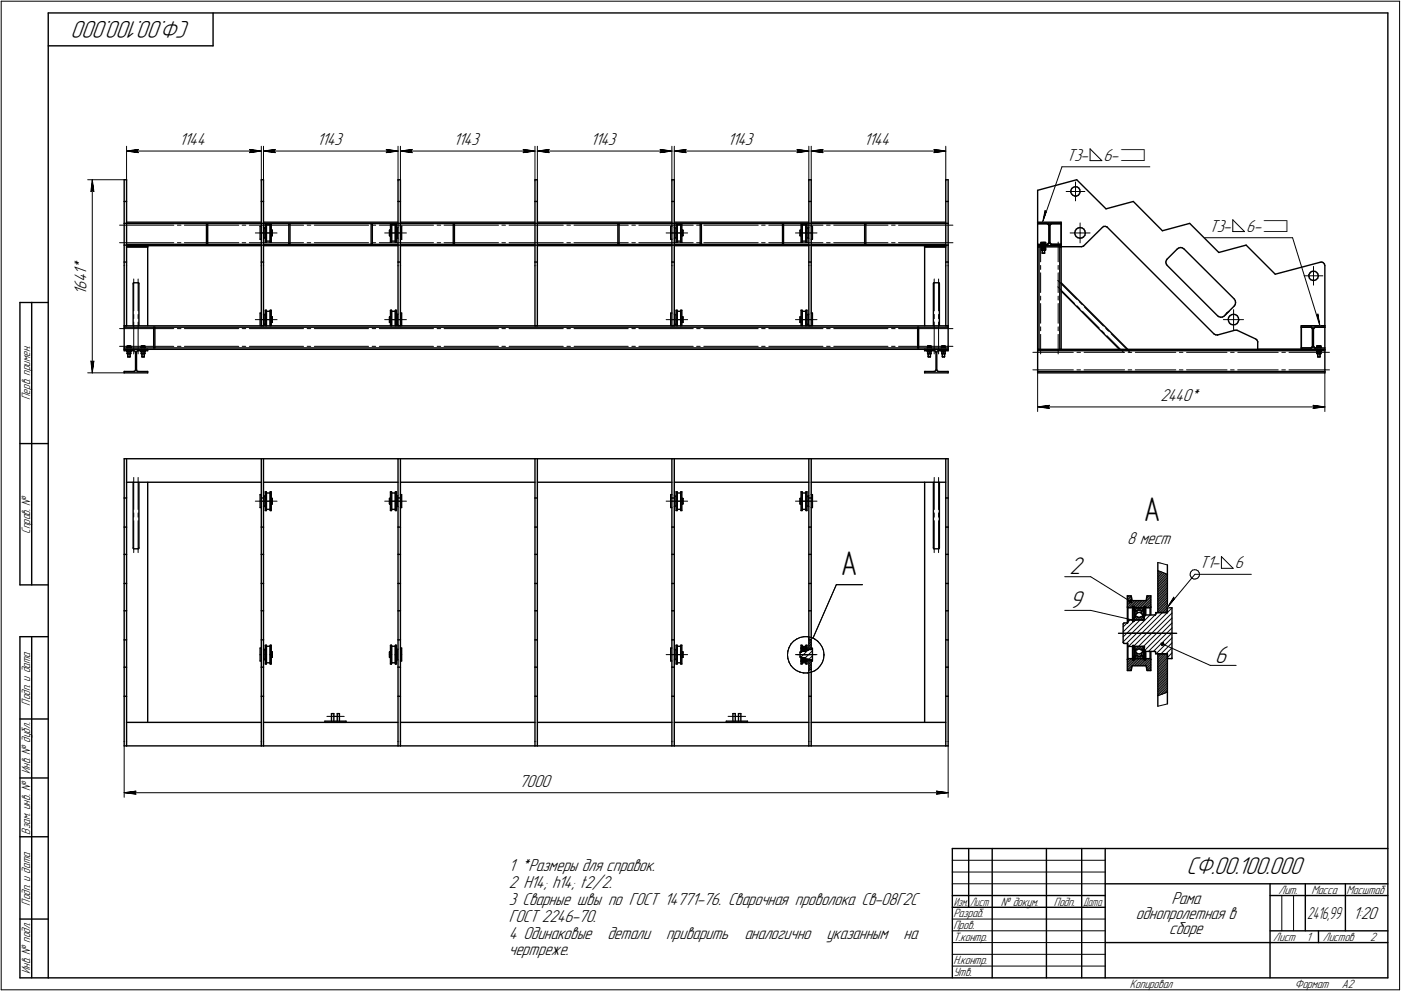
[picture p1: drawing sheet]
<svg xmlns="http://www.w3.org/2000/svg" width="595mm" height="421mm" viewBox="0 0 595 421" stroke-linecap="round" stroke-linejoin="round" font-family="sans-serif">
<defs><g id="words">
<g font-size="14.6">
<text x="485.9" y="221.5">А</text>
<text x="357.2" y="244.3">А</text>
</g>
<g font-size="10.9">
<text x="80.9" y="9" transform="rotate(-180 80.9 9)">СФ.00.100.000</text>
<text x="454.3" y="244">2</text>
<text x="454.3" y="258.3">9</text>
<text x="516.1" y="281.7">6</text>
<text x="504.1" y="371.5">СФ.00.100.000</text>
</g>
<g font-size="7.8">
<text x="76.2" y="61.6">1144</text>
<text x="134.5" y="61.6">1143</text>
<text x="192.7" y="61.6">1143</text>
<text x="250.8" y="61.6">1143</text>
<text x="309" y="61.6">1143</text>
<text x="367" y="61.6">1144</text>
<text x="453.1" y="68.3">Т3-</text>
<text x="468.8" y="68.3">6-ì</text>
<text x="513.7" y="98.4">Т3-</text>
<text x="529.4" y="98.4">6-ì</text>
<text x="36.7" y="119.9" transform="rotate(-90 36.7 119.9)">4</text>
<text x="36.7" y="116.7" transform="rotate(-90 36.7 116.7)">1</text>
<text x="36.7" y="114.6" transform="rotate(-90 36.7 114.6)">*</text>
<text x="36.7" y="125.2" transform="rotate(-90 36.7 125.2)">1</text>
<text x="36.7" y="123.1" transform="rotate(-90 36.7 123.1)">6</text>
<text x="492.9" y="170.3">2440*</text>
<text x="478.9" y="231">8 мест</text>
<text x="509.5" y="241.5">Т1-</text>
<text x="524.6" y="241.5">6</text>
<text x="220.5" y="334.2">7000</text>
<text x="216.2" y="370.2">1 *Размеры для справок.</text>
<text x="216.2" y="377.4">2 H14; h14; t2/2.</text>
<text x="216.2" y="384.5">3 Сварные швы по ГОСТ 14771-76. Сварочная проволока Св-08Г2С</text>
<text x="497.6" y="384.1">Рама</text>
<text x="216.2" y="391.7">ГОСТ 2246-70.</text>
<text x="482.5" y="390.5">однопролетная в</text>
<text x="574.8" y="390.5">1:20</text>
<text x="216.2" y="398.8">4 Одинаковые</text>
<text x="258" y="398.8">детали</text>
<text x="282.9" y="398.8">приварить</text>
<text x="316.2" y="398.8">аналогично</text>
<text x="351.1" y="398.8">указанным</text>
<text x="383.8" y="398.8">на</text>
<text x="496.6" y="397">сборе</text>
<text x="216.2" y="405.9">чертреже.</text>
</g>
<text font-size="7.6" x="555.2" y="390.5">2416,99</text>
<g font-size="5.4">
<text x="12.8" y="169.9" transform="rotate(-90 12.8 169.9)">Перв. примен.</text>
<text x="12.8" y="226.8" transform="rotate(-90 12.8 226.8)">Справ. №</text>
<text x="12.8" y="299.7" transform="rotate(-90 12.8 299.7)">Подп. и дата</text>
<text x="12.8" y="328.8" transform="rotate(-90 12.8 328.8)">Инв. № дубл.</text>
<text x="12.8" y="354.6" transform="rotate(-90 12.8 354.6)">Взам. инв. №</text>
<text x="543.1" y="379.8">Лит.</text>
<text x="557.1" y="379.8">Масса</text>
<text x="572" y="379.8">Масштаб</text>
<text x="12.8" y="384.7" transform="rotate(-90 12.8 384.7)">Подп. и дата</text>
<text x="405" y="389.8">Разраб.</text>
<text x="425.2" y="384.8">№ докум.</text>
<text x="447.6" y="384.8">Подп.</text>
<text x="405" y="394.8">Пров.</text>
<text x="405" y="399.8">Т.контр.</text>
<text x="540.9" y="399.8">Лист</text>
<text x="555" y="399.8">1</text>
<text x="561.9" y="399.8">Листов</text>
<text x="582" y="399.8">2</text>
<text x="12.8" y="413.8" transform="rotate(-90 12.8 413.8)">Инв. № подл.</text>
<text x="405" y="409.8">Н.контр.</text>
<text x="405" y="414.8">Утв.</text>
<text x="480" y="419.8">Копировал</text>
<text x="550" y="419.8">Формат</text>
<text x="570" y="419.8">A2</text>
</g>
<g font-size="5.3">
<text x="405.1" y="384.8">Изм.</text>
<text x="412.1" y="384.8">Лист</text>
<text x="460.1" y="384.8">Дата</text>
</g>
</g></defs>
<g fill="none" stroke="#000" stroke-width=".59">
<path d="M20.5 5.5v410zM20.5 5.5h569zM20.5 19.5h70zM90.5 5.5v14zM589.5 5.5v410zM52.7 76.4h1.1zM52.7 76.4v9.2zM53.8 76.4v9.2zM111 76.4v9.2zM111 76.4h.9zM111.9 76.4v9.2zM169.1 76.4v9.2z"/>
<path d="M169.1 76.4h1zM170.1 76.4v9.2zM227.2 76.4h1.1zM227.2 76.4v9.2zM228.3 76.4v9.2zM285.4 76.4v9.2zM285.4 76.4h1zM286.4 76.4v9.2zM343.6 76.4v9.2zM343.6 76.4h1zM344.6 76.4v9.2zM401.7 76.4h1.1z"/>
<path d="M401.7 76.4v9.2zM402.8 76.4v9.2zM455.9 79.6l.8-.3zM456.7 79.3l.8 .1zM457.4 76.4l12.4 12.3zM457.5 79.4l.7 .4zM458.2 79.8l.4 .7zM52.7 94.9h1.1zM52.7 85.6v9.3zM52.7 94.9v9.2zM52.7 85.6h1.1zM53.8 85.6v9.3z"/>
<path d="M53.8 94.9v9.2zM53.8 94.4h57.2zM53.8 95h57.2zM87.7 95.1v8.7zM87.7 95.1h.5zM88.2 95.1v8.7zM110.5 96.2h.5zM110.5 96.2v5.5zM111 94.9h.9zM111 85.6v9.3zM111 94.9v9.2zM111 85.6h.9z"/>
<path d="M111.9 96.7h.3zM111.9 85.6v9.3zM111.9 94.9v9.2zM111.9 94.4h57.2zM111.9 95h.8zM112.2 96.7v4.5zM112.2 96.9h.1M112.3 96.9h.4zM112.7 95v8zM112.7 95h.4zM113.1 95v8zM113.1 95l.1 .5z"/>
<path d="M113.1 95h1.7zM113.2 95.5v6.9zM113.2 95.5h1.5zM114.7 95.5v6.9zM114.8 95v8zM114.8 95l-.1 .5zM114.8 95h.4zM115.2 95v8zM115.2 97.8h.4zM115.2 95h50.7zM115.6 97.8h.1M115.6 97.8v2.4z"/>
<path d="M115.7 97.9v2.2zM122.7 95.1v8.7zM122.7 95.1h.5zM123.2 95.1v8.7zM157.6 95.1v8.7zM157.6 95.1h.6zM158.2 95.1v8.7zM165.4 97.9v2.2zM165.5 97.8h.1M165.5 97.8h.4zM165.5 97.8v2.4zM165.9 95v8z"/>
<path d="M165.9 95h.4zM166.3 95v8zM166.3 95l.1 .5zM166.3 95h1.7zM166.4 95.5v6.9zM166.4 95.5h1.5zM167.9 95.5v6.9zM168 95v8zM168 95l-.1 .5zM168 95h.4zM168.4 95v8zM168.4 96.9h.4z"/>
<path d="M168.4 95h.7zM168.8 96.7v4.5zM168.8 96.7h.3zM169.1 94.9h1zM169.1 85.6v9.3zM169.1 94.9v9.2zM169.1 85.6h1zM170.1 96.2h.5zM170.1 94.4h57.1zM170.1 95h57.1zM170.1 85.6v9.3zM170.1 94.9v9.2z"/>
<path d="M170.6 96.2v5.5zM192.5 95.1v8.7zM192.5 95.1h.5zM193 95.1v8.7zM227.2 94.9h1.1zM227.2 85.6v9.3zM227.2 94.9v9.2zM227.2 85.6h1.1zM228.3 85.6v9.3zM228.3 94.9v9.2zM228.3 94.4h57.1zM228.3 95h57.1z"/>
<path d="M262.5 95.1v8.7zM262.5 95.1h.5zM263 95.1v8.7zM284.9 96.2h.5zM284.9 96.2v5.5zM285.4 94.9h1zM285.4 85.6v9.3zM285.4 94.9v9.2zM285.4 85.6h1zM286.4 85.6v9.3zM286.4 94.9v9.2zM286.4 94.4h57.2z"/>
<path d="M286.4 95h.8zM286.4 96.7h.3zM286.7 96.7v4.5zM286.7 96.9h.5zM287.2 95v8zM287.2 95h.4zM287.6 95h1.6zM287.6 95l.1 .5zM287.6 95v8zM287.7 95.5v6.9zM287.7 95.5h1.4zM289.1 95.5v6.9z"/>
<path d="M289.2 95l-.1 .5zM289.2 95h.4zM289.2 95v8zM289.6 95h50.7zM289.6 97.8h.4zM289.6 95v8zM290 97.8h.1M290 97.8v2.4zM290.2 97.9v2.2zM297.4 95.1v8.7zM297.4 95.1h.5zM297.9 95.1v8.7z"/>
<path d="M332.4 95.1v8.7zM332.4 95.1h.4zM332.8 95.1v8.7zM339.9 97.9v2.2zM339.9 97.8h.1M339.9 97.8h.4zM339.9 97.8v2.4zM340.3 95v8zM340.3 95h.4zM340.7 95l.1 .5zM340.7 95v8zM340.7 95h1.7z"/>
<path d="M340.8 95.5v6.9zM340.8 95.5h1.5zM342.3 95.5v6.9zM342.4 95l-.1 .5zM342.4 95h.4zM342.4 95v8zM342.8 95v8zM342.8 95h.8zM342.8 96.9h.4zM343.3 96.9h.1M343.3 96.7v4.5zM343.3 96.7h.3z"/>
<path d="M343.6 94.9h1zM343.6 85.6v9.3zM343.6 94.9v9.2zM343.6 85.6h1zM344.6 85.6v9.3zM344.6 94.9v9.2zM344.6 94.4h57.1zM344.6 95h57.1zM344.6 96.2h.5zM345.1 96.2v5.5zM367.3 95.1v8.7zM367.3 95.1h.5z"/>
<path d="M367.8 95.1v8.7zM401.7 94.9h1.1zM401.7 85.6v9.3zM401.7 94.9v9.2zM401.7 85.6h1.1zM402.8 85.6v9.3zM402.8 94.9v9.2zM440.8 80.9v13.9zM440.8 80.9l16.6-4.5zM440.8 94.8h10zM440.8 94.4v.6zM440.8 94.4h10z"/>
<path d="M440.8 95h4.1zM440.8 95.1v8.7zM440.8 95.1h4.1zM444.9 95l.4 .2zM444.9 95.1l.6 .6zM445.3 95.2l.2 .4zM445.5 95.6h.1M445.5 95.7v7.4zM445.9 95.7v7.4zM445.9 95.7l.7-.6zM446.1 95.2l-.2 .5zM446.1 95.2l.4-.2z"/>
<path d="M446.5 95h.1M446.6 95h4.2zM446.6 95.1h4.2zM450.8 94.8v10zM450.8 94.4v.6zM450.8 95.1v8.7zM454.8 81.6l.4 .8zM454.9 80.9l-.1 .7zM455.2 82.4l.6 .6zM455.3 80.1l.6-.5zM455.3 80.1l-.4 .8zM455.8 83l.7 .3z"/>
<path d="M456.5 98.9l.2 .8zM456.5 83.3h.8zM456.7 99.7l.4 .8zM456.8 98l-.3 .9zM457.2 97.4l.8-.5zM457.2 97.4l-.4 .6zM457.3 83.3l.7-.3zM458 96.9l.8-.2zM458.6 82.3l-.6 .7zM458.6 80.5l.2 .9zM458.8 96.7l.9 .2zM458.8 81.5l-.2 .8z"/>
<path d="M458.8 81.5h.1M459.7 96.9l.7 .5zM460.4 97.4l.4 .7zM460.8 98.1l.2 .9zM460.8 100l-.6 .7zM461 99.1l-.2 .9zM461 99.1h.1M468.3 96.6l.6-.4zM468.9 96.2h.7zM469.6 96.2l.6 .2zM469.8 88.7l11.6-3.1zM470.2 96.4l.2 .2z"/>
<path d="M470.4 96.6l45.3 45.3zM481.4 85.6l12.4 12.4zM493.8 98l11.6-3.1zM505.4 94.9l12.3 12.4zM52.7 112.9v25.5zM52.7 104.1v7.2zM52.7 104.1h1.1zM52.7 111.3h1.1zM52.7 111.3v1.6zM53.8 104.1v7.2zM53.8 112.9v25.5zM53.8 111.3v1.6z"/>
<path d="M53.8 103.8h57.2zM53.8 104.4h57.2zM53.8 104.9h8.9zM53.8 104.4h8.9zM62.7 104.9v33.5zM62.7 104.4v.5zM87.7 103.8h.5zM110.5 101.7h.5zM111 112.9v25.5zM111 104.1v7.2zM111 104.1h.9zM111 111.3h.9z"/>
<path d="M111 111.3v1.6zM111.9 101.2h.3zM111.9 104.1v7.2zM111.9 112.9v25.5zM111.9 111.3v1.6zM111.9 103.8h57.2zM111.9 104.4h57.2zM112.2 101h.1M112.3 101h.4zM112.7 103h.4zM113.2 102.4l-.1 .6zM113.2 102.4h1.5z"/>
<path d="M114.7 102.4l.1 .6zM114.8 103h.4zM115.2 100.2h.4zM115.6 100.2h.1M122.7 103.8h.5zM157.6 103.8h.6zM165.5 100.2h.1M165.5 100.2h.4zM165.9 103h.4zM166.4 102.4l-.1 .6zM166.4 102.4h1.5zM167.9 102.4l.1 .6z"/>
<path d="M168 103h.4zM168.4 101h.4zM168.8 101.2h.3zM169.1 112.9v25.5zM169.1 104.1v7.2zM169.1 104.1h1zM169.1 111.3h1zM169.1 111.3v1.6zM170.1 101.7h.5zM170.1 103.8h57.1zM170.1 104.4h57.1zM170.1 104.1v7.2z"/>
<path d="M170.1 112.9v25.5zM170.1 111.3v1.6zM192.5 103.8h.5zM227.2 112.9v25.5zM227.2 104.1v7.2zM227.2 104.1h1.1zM227.2 111.3h1.1zM227.2 111.3v1.6zM228.3 104.1v7.2zM228.3 112.9v25.5zM228.3 111.3v1.6zM228.3 103.8h57.1z"/>
<path d="M228.3 104.4h57.1zM262.5 103.8h.5zM284.9 101.7h.5zM285.4 112.9v25.5zM285.4 104.1v7.2zM285.4 104.1h1zM285.4 111.3h1zM285.4 111.3v1.6zM286.4 104.1v7.2zM286.4 112.9v25.5zM286.4 111.3v1.6zM286.4 103.8h57.2z"/>
<path d="M286.4 104.4h57.2zM286.4 101.2h.3zM286.7 101h.5zM287.2 103h.4zM287.7 102.4h1.4zM287.7 102.4l-.1 .6zM289.1 102.4l.1 .6zM289.2 103h.4zM289.6 100.2h.4zM290 100.2h.1M297.4 103.8h.5zM332.4 103.8h.4z"/>
<path d="M339.9 100.2h.1M339.9 100.2h.4zM340.3 103h.4zM340.8 102.4h1.5zM340.8 102.4l-.1 .6zM342.3 102.4l.1 .6zM342.4 103h.4zM342.8 101h.4zM343.3 101h.1M343.3 101.2h.3zM343.6 112.9v25.5zM343.6 104.1v7.2z"/>
<path d="M343.6 104.1h1zM343.6 111.3h1zM343.6 111.3v1.6zM344.6 104.1v7.2zM344.6 112.9v25.5zM344.6 111.3v1.6zM344.6 103.8h57.1zM344.6 104.4h57.1zM344.6 101.7h.5zM367.3 103.8h.5zM392.8 104.9h8.9zM392.8 104.9v33.5z"/>
<path d="M392.8 104.4h8.9zM392.8 104.4v.5zM401.7 112.9v25.5zM401.7 104.1v7.2zM401.7 104.1h1.1zM401.7 111.3h1.1zM401.7 111.3v1.6zM402.8 104.1v7.2zM402.8 112.9v25.5zM402.8 111.3v1.6zM440.8 104.4h10zM440.8 103.8h4.1z"/>
<path d="M440.8 103.8v.6zM440.8 104.9v43.5zM440.8 104.9h.6zM440.8 104.4v.5zM440.8 104.9h10zM441.4 104.9v43.5zM442.4 103.1v.5zM442.4 103.1h.1M442.4 103.6h.2zM442.4 105.4v.8zM442.4 106.2h.1M442.6 105.3h.1"/>
<path d="M442.6 105.4h.1M442.4 103.8h.1M442.4 103.6h.8zM442.4 105h.8zM442.4 105h.1M442.4 105.2h.8zM442.6 103h.1M442.5 103h.1M442.5 105.2h.1M442.5 105.3h.7zM442.6 106.3h.1M442.6 106.3h1.4z"/>
<path d="M442.7 105.4h.1M442.6 103h.6zM442.7 103h.1M442.8 103.6h.1M442.7 104.9h.1M442.7 106.3v1.2zM442.8 103.1h.1M442.7 107.5h1zM442.7 107.5h.1M442.7 106.3h.1M442.8 105.4h.1M442.8 103.1v.5z"/>
<path d="M443 103h.1M442.8 103.6h.4zM442.8 105.4v.8zM442.8 106.2l.3 .1zM442.8 105.4h.3zM442.9 107.6h.8zM443.1 103h.1M443.2 103h.1M443.1 106.3h.3zM443.1 105.4h.3zM443.2 105.3h.1M443.2 103h.7z"/>
<path d="M443.4 103h.1M443.2 103.6h.5zM443.2 103.6h.9zM443.2 105h.9zM443.2 105.2h.9zM443.4 105.3h.1M443.6 103h.1M443.4 106.3l.3-.1zM443.4 105.4h.3zM443.4 105.3h.7zM443.7 103.1h.1M443.7 103.1v.5z"/>
<path d="M443.7 103.6h.2zM443.7 105.4v.8zM443.7 106.2h.1M443.8 105.4h.1M443.7 104.9h.1M443.7 106.3v1.2zM443.8 103h.1M443.7 103h.1M443.7 107.5h.1M443.9 103h.1M443.8 106.3h.1M444 105.4h.1"/>
<path d="M444 103h.1M443.9 103.6h.3zM444.1 103h.1M444.2 103.1h.1M444.2 106.2h.1M444 106.3h.1M444 105.3h.1M444.2 105.4h.1M444.1 105.2h.1M444.1 103.8h.1M444.1 105h.1M444.2 103.1v.5z"/>
<path d="M444.2 105.4v.8zM445 103.8h.1M445 103.8l.4-.3zM445.5 103.1l-.1 .4zM445.5 103.1l-.6 .7zM445.9 103.2l.3 .4zM445.9 103.2h.1M445.9 103.1l.7 .7zM446.2 103.6l.4 .2zM446.6 103.8h4.2zM450.2 104.9v43.5zM450.2 104.9h.6z"/>
<path d="M450.8 104.8h8.6zM450.8 103.8v.6zM450.8 104.9v43.5zM450.8 104.4v.5zM457.1 100.5l.8 .5zM457.9 101l.7 .2zM458.6 101.2l1-.1zM459.4 104.8l.7-.2zM459.6 101.1l.6-.4zM460.1 104.6l.3-.2zM460.4 104.4l7.9-7.8zM495.2 111.3l.2 .8z"/>
<path d="M495.4 112.1l.4 .7zM495.5 110.6l-.3 .7zM495.7 110.2l4.3-4.4zM495.7 110.2l-.2 .4zM495.8 112.8l21.4 21.4zM500 105.8l.6-.4zM500.6 105.4l.9-.2zM501.5 105.2l.7 .1zM502.2 105.3l.7 .4zM502.9 105.7l21.4 21.4zM517.7 107.3l11.6-3.2zM529.3 104.1l12.4 12.4z"/>
<path d="M541.7 116.5l19.1-5.1zM556 116.7v.8zM556 117.5l.3 .8zM556.3 118.3l.6 .6zM556.4 116l-.4 .7zM556.9 118.9l.7 .2zM557 115.4l.8-.2zM557 115.4l-.6 .6zM557.6 119.1h.9zM557.8 115.2l.8 .1zM558.5 119.1l.6-.3zM558.6 115.3l.7 .4z"/>
<path d="M559.1 118.8l.6-.6zM559.3 115.7l.5 .7zM559.8 116.4l.2 .8zM560 117.4l-.3 .8zM560 117.2v.2zM560.8 111.4l.7-.1zM561.5 111.3l.6 .3zM562.1 111.6l.5 .6zM562.6 112.2l.2 .7zM562.8 112.9v25.5zM8.5 128.5v120zM8.5 128.5h12z"/>
<path d="M13.5 128.5v120zM52.7 138.4h1.1zM52.7 138.4h350.1zM52.7 138.4v.6zM52.7 139h350.1zM52.7 139.6v7.6zM52.7 139v.6zM56.6 120.6v17.8zM56.6 120.2v.4zM56.6 120.2h.1M56.8 120.1h1.9zM58.7 120.1l.2 .1z"/>
<path d="M58.9 120.2l.1 .4zM59 120.6v17.8zM65.3 139v8.8zM65.3 139h.5zM65.8 139v8.8zM110.5 133h.5zM110.5 133v5.4zM111 138.4h.9zM111.9 138h.3zM111.9 133.5h.3zM112.2 133.5v4.5zM112.2 133.8h.1"/>
<path d="M112.2 137.8h.1M112.3 137.8h.1M112.3 133.8h.4zM112.3 137.8h.4zM112.7 131.8h.4zM112.7 131.8v6.6zM113.1 131.8v6.6zM113.1 131.8l.1 .4zM113.2 132.2v6.2zM113.2 132.2h1.5zM114.7 132.2v6.2zM114.8 131.8h.4z"/>
<path d="M114.8 131.8v6.6zM114.8 131.8l-.1 .4zM115.2 134.6h.4zM115.2 137h.4zM115.2 131.8v6.6zM115.6 134.6h.1M115.6 134.6v2.4zM115.7 134.7v2.2zM115.6 137h.1M165.4 134.7v2.2zM165.5 137h.1M165.5 134.6h.1"/>
<path d="M165.5 134.6h.4zM165.5 134.6v2.4zM165.5 137h.4zM165.9 131.8h.4zM165.9 131.8v6.6zM166.3 131.8v6.6zM166.3 131.8l.1 .4zM166.4 132.2v6.2zM166.4 132.2h1.5zM167.9 132.2v6.2zM168 131.8h.4zM168 131.8v6.6z"/>
<path d="M168 131.8l-.1 .4zM168.4 133.8h.4zM168.4 137.8h.4zM168.4 131.8v6.6zM168.8 133.5v4.5zM168.8 138h.3zM168.8 137.8h.1M168.8 133.5h.3zM169.1 138.4h1zM170.1 133h.5zM170.6 133v5.4zM227.2 138.4h1.1z"/>
<path d="M284.9 133h.5zM284.9 133v5.4zM285.4 138.4h1zM286.4 138h.3zM286.4 133.5h.3zM286.7 133.5v4.5zM286.7 137.8h.1M286.7 133.8h.5zM286.7 137.8h.5zM287.2 131.8h.4zM287.2 131.8v6.6zM287.6 131.8v6.6z"/>
<path d="M287.6 131.8l.1 .4zM287.7 132.2v6.2zM287.7 132.2h1.4zM289.1 132.2v6.2zM289.2 131.8h.4zM289.2 131.8v6.6zM289.2 131.8l-.1 .4zM289.6 134.6h.4zM289.6 137h.4zM289.6 131.8v6.6zM290 134.6h.1M290 137h.1"/>
<path d="M290 134.6v2.4zM290.2 134.7v2.2zM339.9 134.7v2.2zM339.9 137h.1M339.9 134.6h.1M339.9 134.6h.4zM339.9 134.6v2.4zM339.9 137h.4zM340.3 131.8h.4zM340.3 131.8v6.6zM340.7 131.8v6.6zM340.7 131.8l.1 .4z"/>
<path d="M340.8 132.2v6.2zM340.8 132.2h1.5zM342.3 132.2v6.2zM342.4 131.8h.4zM342.4 131.8v6.6zM342.4 131.8l-.1 .4zM342.8 133.8h.4zM342.8 137.8h.4zM342.8 131.8v6.6zM343.3 133.8h.1M343.3 137.8h.1M343.3 133.5v4.5z"/>
<path d="M343.3 138h.3zM343.3 133.5h.3zM343.6 138.4h1zM344.6 133h.5zM345.1 133v5.4zM389.8 139v8.8zM389.8 139h.4zM390.2 139v8.8zM396.5 120.6v17.8zM396.6 120.2l-.1 .4zM396.6 120.2l.2-.1zM396.8 120.1h1.9z"/>
<path d="M398.7 120.1l.2 .1zM398.9 120.2l.1 .4zM399 120.6v17.8zM401.7 138.4h1.1zM402.8 139v.6zM402.8 138.4v.6zM402.8 139.6v7.6zM450.8 123.6l24.7 24.8zM450.8 120.1l28.2 28.3zM517.2 134.2l.5 .3zM517.7 134.5l.8 .3zM518.5 134.8l.8-.1z"/>
<path d="M519.3 134.7l.6-.3zM521.2 132.9l-.8 1zM521.2 132.9l.9-.6zM521.7 135.7l.2 .9zM521.9 134.9l-.2 .8zM521.9 136.6l.4 .7zM522.3 137.3l.7 .5zM522.4 134.2l.8-.5zM522.4 134.2l-.5 .7zM523 137.8l.8 .2zM523.2 133.7l.8-.2zM523.8 138l.9-.1z"/>
<path d="M524 133.5l.8 .2zM524.3 130l-4.4 4.4zM524.3 127.1l.5 .7zM524.7 129.5l-.4 .5zM524.7 137.9l.7-.4zM524.8 127.8v.8zM524.8 128.6l-.1 .9zM524.8 133.7l.8 .5zM525.6 134.2l.4 .8zM525.9 136.7l-.5 .8zM526 135l.2 .8zM526.2 136l-.3 .7z"/>
<path d="M526.2 136h.1M552.8 139v8.8zM552.8 139h4.1zM552.8 138.4v10zM552.8 138.4h10zM552.8 138.4v.6zM556.9 139l.6 .7zM557 139h.1M557 139l.4 .2zM557.4 139.2l.1 .4zM557.5 139.7v7.5zM557.5 139.6v7.6z"/>
<path d="M558 139.7l.6-.7zM558 139.6v7.6zM558 139.5h.1M558.2 139.2l.4-.2zM558.2 139.2l-.2 .3zM558.6 139h4.2zM562.8 139v8.8zM562.8 138.4v.6zM52.7 147.8h350.1zM52.7 148.4h350.1zM52.7 147.2v.6zM52.7 147.8v.6z"/>
<path d="M52.7 148.4v.6zM52.7 158.4h10zM52.7 148.4h10zM52.7 157.8h4.2zM52.7 157.8v.6zM52.7 149h4.2zM53.9 149h.1M53.9 149.2h1.7zM53.9 147.8h.1M53.9 147.7h1.7zM54 147.1v.5zM54 147.1h.4z"/>
<path d="M54.1 147.1h.1M54 147.6h.4zM54 147.7h.1M54 149.4v.8zM54 150.3h1.5zM54 150.2h.1M54 150.2h.3zM54 149.4h.3zM54 149.4h.1M54 149.4h1.5zM54.3 147.1h.1M54.3 150.3v1.3z"/>
<path d="M54.4 147.1h.1M54.3 151.6h1zM54.3 151.6h.1M54.3 150.2h.2zM54.3 149.4h.2zM54.5 147.1h.1M54.4 147.1h.7zM54.4 147.6h.4zM54.4 151.6h.7zM54.6 147.1h.1M54.5 150.2h.3zM54.5 149.4h.3z"/>
<path d="M54.8 147.1h.1M54.8 147.1v.5zM54.9 147.1h.1M54.8 147.6h.3zM54.8 149.4v.8zM54.8 150.2h.2zM54.8 149.4h.2zM55 147.1h.1M55.1 147.1h.1M55 150.2h.3zM55 149.4h.3zM55.3 147.1h.1"/>
<path d="M55.1 147.1h.4zM55.1 147.6h.4zM55.3 151.6h.1M55.3 150.3v1.3zM55.4 147.1h.1M55.3 150.2h.2zM55.3 149.4h.2zM55.5 147.1h.1M55.5 150.2h.1M55.5 149.4h.1M55.5 147.1v.5zM55.5 147.7h.1"/>
<path d="M55.5 149.4v.8zM55.5 149.2h.1M55.6 149h.1M55.6 147.8h.1M56.9 149l.4 .2zM57 157.8h.1M57 157.8l.4-.2zM57.3 149.2l.3 .4zM57.6 149.6h.1M57.6 157.1l-.2 .5zM57.6 149.7v7.4zM58 157.2l.2 .4z"/>
<path d="M58 157.2h.1M58 149.7v7.4zM58.2 157.6l.4 .2zM58.2 149.2l-.2 .5zM58.2 149.2l.3-.2zM58.5 149h.1M58.6 149h4.1zM58.6 157.8h4.1zM59.9 147.8h.1M59.9 147.7h1.7zM59.9 149.4h1.7zM59.9 149.4h.1"/>
<path d="M59.9 149h.1M59.9 149.2h1.7zM60 147.1v.5zM60 147.1h.4zM60.1 147.1h.1M60 147.6h.4zM60 147.7h.1M60 149.4v.8zM60 150.3h1.5zM60 150.2h.1M60 150.2h.3zM60 149.4h.3z"/>
<path d="M60 149.4h.1M60.3 147.1h.1M60.3 150.3v1.3zM60.4 147.1h.1M60.3 151.6h1zM60.3 151.6h.1M60.3 150.2h.2zM60.3 149.4h.2zM60.5 147.1h.1M60.4 147.1h.7zM60.4 147.6h.4zM60.4 151.6h.7z"/>
<path d="M60.6 147.1h.1M60.5 150.2h.3zM60.5 149.4h.3zM60.8 147.1h.1M60.8 147.1v.5zM60.9 147.1h.1M60.8 147.6h.3zM60.8 149.4v.8zM60.8 150.2h.2zM60.8 149.4h.2zM61 147.1h.1M61.1 147.1h.1"/>
<path d="M61 150.2h.3zM61 149.4h.3zM61.3 147.1h.1M61.1 147.1h.5zM61.1 147.6h.5zM61.3 151.6h.1M61.3 150.3v1.3zM61.4 147.1h.1M61.3 150.2h.3zM61.3 149.4h.3zM61.6 147.1h.1M61.6 150.2h.1"/>
<path d="M61.5 149.4h.1M61.6 147.1v.5zM61.6 147.7h.1M61.6 149.4v.8zM61.6 149.4h.1M61.6 149.2h.1M61.6 147.8h.1M61.6 149h.1M62.7 157.8v.6zM62.7 148.4v.6zM65.3 147.8h.5zM389.8 147.8h.4z"/>
<path d="M392.8 148.4v.6zM392.8 158.4h10zM392.8 148.4h10zM392.8 157.8h4.1zM392.8 157.8v.6zM392.8 149h4.1zM394 147.8h.1M394 147.7h1.6zM394 149.4h1.6zM394 149.4h.1M394 149h.1M394 149.2h1.6z"/>
<path d="M394 149.4v.8zM394 150.3h1.5zM394 150.2h.1M394 150.2h.3zM394 149.4h.3zM394 147.1v.5zM394 147.1h.4zM394.1 147.1h.1M394 147.6h.4zM394 147.7h.1M394.3 147.1h.1M394.3 150.2h.2z"/>
<path d="M394.3 149.4h.2zM394.3 150.3v1.3zM394.4 147.1h.1M394.3 151.6h.9zM394.3 151.6h.1M394.5 147.1h.1M394.4 147.1h.7zM394.4 147.6h.4zM394.4 151.6h.7zM394.5 150.2h.3zM394.5 149.4h.3zM394.6 147.1h.1"/>
<path d="M394.8 147.1h.1M394.8 149.4v.8zM394.8 150.2h.3zM394.8 149.4h.3zM394.8 147.1v.5zM394.9 147.1h.1M394.8 147.6h.3zM395.1 147.1h.1M395.1 150.2h.2zM395.1 149.4h.2zM395.3 147.1h.1M395.1 147.1h.4z"/>
<path d="M395.1 147.6h.4zM395.2 150.3v1.3zM395.2 151.6h.1M395.3 150.2h.1M395.5 149.4h.1M395.4 147.1h.1M395.5 147.1h.1M395.5 149.4v.8zM395.5 150.2h.1M395.5 147.1v.5zM395.5 147.7h.1M395.6 149.2h.1"/>
<path d="M395.6 147.8h.1M395.6 149h.1M396.9 149l.4 .2zM397 157.8h.1M397 157.8l.4-.2zM397.3 149.2l.3 .4zM397.6 149.6h.1M397.6 157.1l-.2 .5zM397.6 149.7v7.4zM397.9 157.2l.3 .4zM397.9 157.2h.1M397.9 149.7v7.4z"/>
<path d="M398.1 149.2l-.2 .5zM398.1 149.2l.4-.2zM398.2 157.6l.4 .2zM398.5 149h.1M398.6 149h4.2zM398.6 157.8h4.2zM399.9 147.8h.1M399.9 147.7h1.7zM399.9 149h.1M399.9 149.2h1.7zM400 149.4h1.6zM400 149.4h.1"/>
<path d="M400 149.4v.8zM400 150.3h1.5zM400 150.2h.1M400 150.2h.3zM400 149.4h.3zM400 147.1v.5zM400 147.1h.4zM400.1 147.1h.1M400 147.6h.4zM400 147.7h.1M400.3 147.1h.1M400.3 150.2h.3z"/>
<path d="M400.3 149.4h.3zM400.3 150.3v1.3zM400.4 147.1h.1M400.3 151.6h.9zM400.3 151.6h.1M400.6 147.1h.1M400.4 147.1h.8zM400.4 147.6h.3zM400.4 151.6h.8zM400.6 150.2h.1M400.7 149.4h.1M400.7 147.1h.1"/>
<path d="M400.7 149.4v.8zM400.7 150.2h.3zM400.7 149.4h.3zM400.7 147.1v.5zM400.9 147.1h.1M400.7 147.6h.5zM401 147.1h.1M401 150.2h.2zM401 149.4h.2zM401.2 147.1h.1M401.2 147.1h.3zM401.2 147.6h.3z"/>
<path d="M401.2 150.2h.3zM401.2 149.4h.3zM401.2 150.3v1.3zM401.4 147.1h.1M401.2 151.6h.1M401.5 147.1h.1M401.5 149.4v.8zM401.5 150.2h.1M401.5 149.4h.1M401.5 147.1v.5zM401.5 147.7h.1M401.6 147.8h.1"/>
<path d="M401.6 149h.1M401.6 149.2h.1M402.8 157.8v.6zM402.8 148.4v.6zM402.8 147.2v.6zM402.8 147.8v.6zM440.8 148.4h.6zM440.8 157.8h122zM440.8 148.4h122zM440.8 148.4v.6zM440.8 149h122zM440.8 149.7v7.4z"/>
<path d="M440.8 149v.7zM440.8 158.4h122zM440.8 157.1v.7zM440.8 157.8v.6zM450.2 148.4h.6zM515.7 141.9l.7 .3zM516.4 142.2l.7 .1zM517.1 142.3h.1M517.2 142.3l7.4-2zM524.6 140.3h.8zM525.4 140.3l.2 .1zM525.6 140.4l7.8 3.6z"/>
<path d="M533.4 144l.5 .4zM533.9 144.4l.3 .7zM534.2 148.4h18.6zM534.2 145.4v3zM534.2 145.1v.3zM552.8 147.8h4.1zM552.8 148.4h10zM552.8 147.8v.6zM556.9 147.8l.5-.1zM557.5 147.2l-.6 .6zM557.5 147.2l-.1 .5zM557.5 147.2h.1"/>
<path d="M558 147.2l.6 .6zM558 147.2l.1 .4zM558.1 147.6l.4 .2zM558.5 147.8h.1M558.6 147.8h4.2zM559.4 147.1v.5zM559.5 147.1h.1M559.4 147.1h.1M559.4 147.6h.2zM559.4 149h.1M559.4 149.2h.8zM559.4 149.4v.8z"/>
<path d="M559.4 150.2h.1M559.6 149.4h.1M559.4 147.8h.1M559.4 147.7h.8zM559.6 147.1h.1M559.5 147.7h.1M559.5 149.2h.1M559.5 149.4h.7zM559.6 150.2h.1M559.6 150.3h1.4zM559.6 147.1h.6zM559.7 147.1h.1"/>
<path d="M559.8 147.6h.1M559.8 149.4h.1M559.7 150.3v1.3zM559.8 147.1h.1M559.7 151.6h1zM559.7 151.6h.1M559.8 147.1v.5zM560 147.1h.1M559.8 147.6h.4zM559.8 149.4v.8zM559.8 150.2h.3zM559.8 149.4h.3z"/>
<path d="M559.9 151.6h.8zM560.1 147.1h.1M560.2 147.1h.1M560.1 150.2h.3zM560.1 149.4h.3zM560.2 149.4h.1M560.2 147.1h.7zM560.4 147.1h.1M560.2 147.6h.5zM560.2 149.2h.9zM560.2 147.7h.9zM560.4 149.4h.1"/>
<path d="M560.6 147.1h.1M560.4 150.2h.3zM560.4 149.4h.3zM560.4 149.4h.7zM560.7 147.1h.1M560.7 147.1v.5zM560.7 147.6h.2zM560.7 149.4v.8zM560.7 150.2h.1M560.8 149.4h.1M560.7 150.3v1.3zM560.8 147.1h.1"/>
<path d="M560.7 151.6h.1M560.9 147.1h.1M560.8 150.2h.1M561 149.4h.1M561 147.1h.1M561.1 147.6h.1M561.1 147.1h.1M561 147.7h.1M561 150.2h.1M561.1 149.4h.1M561.1 147.1v.5zM561.1 149h.1"/>
<path d="M561.1 149.4v.8zM561.1 150.2h.1M561.1 149.2h.1M561.1 147.8h.1M562.8 147.8v.6zM562.8 149v.7zM562.8 148.4v.6zM562.8 157.1v.7zM562.8 149.7v7.4zM562.8 157.8v.6zM8.5 188.5h12zM52.7 194.9h1.1z"/>
<path d="M52.7 194.9v16.7zM53.8 194.9v16.7zM53.8 194.9h57.2zM111 194.9h.9zM111 194.9v16.7zM111.9 194.9v16.7zM111.9 194.9h57.2zM169.1 194.9h1zM169.1 194.9v16.7zM170.1 194.9h57.1zM170.1 194.9v16.7zM227.2 194.9h1.1z"/>
<path d="M227.2 194.9v16.7zM228.3 194.9v16.7zM228.3 194.9h57.1zM285.4 194.9h1zM285.4 194.9v16.7zM286.4 194.9v16.7zM286.4 194.9h57.2zM343.6 194.9h1zM343.6 194.9v16.7zM344.6 194.9v16.7zM344.6 194.9h57.1zM401.7 194.9h1.1z"/>
<path d="M401.7 194.9v16.7zM402.8 194.9v16.7zM52.7 211.6v12.3zM52.7 211.6h1.1zM53.8 211.6v12.3zM53.8 204.9h57.2zM56.6 204.9v27.8zM59 204.9v27.8zM62.7 204.9v102zM110.5 215.6h.5zM110.5 210.1h.5zM110.5 212.9v2.7z"/>
<path d="M110.5 210.1v2.8zM111 211.6v12.3zM111 211.6h.9zM111.9 215.2h.3zM111.9 210.7h.3zM111.9 211.6v12.3zM111.9 204.9h57.2zM112.2 212.9v2.3zM112.2 210.7v2.2zM112.2 210.9h.1M112.2 215h.1M112.3 210.9h.4z"/>
<path d="M112.3 215h.4zM112.7 216.9h.4zM112.7 212.9v4zM112.7 209v3.9zM112.7 209h.4zM113.1 209l.1 .5zM113.1 212.9v4zM113.1 209v3.9zM113.2 212.9v3.5zM113.2 209.5v3.4zM113.2 209.5h1.5zM113.2 216.4h1.5z"/>
<path d="M113.2 216.4l-.1 .5zM114.7 212.9v3.5zM114.7 209.5v3.4zM114.7 216.4l.1 .5zM114.8 209l-.1 .5zM114.8 216.9h.4zM114.8 209h.4zM114.8 212.9v4zM114.8 209v3.9zM115.2 212.9v4zM115.2 209v3.9zM115.2 211.8h.4z"/>
<path d="M115.2 214.1h.4zM115.6 211.8h.1M115.6 214.1h.1M115.6 212.9v1.2zM115.6 211.8v1.1zM115.7 212.9v1.1zM115.7 211.8v1.1zM165.4 211.8v1.1zM165.4 212.9v1.1zM165.5 214.1h.1M165.5 211.8h.1M165.5 211.8h.4z"/>
<path d="M165.5 211.8v1.1zM165.5 212.9v1.2zM165.5 214.1h.4zM165.9 216.9h.4zM165.9 212.9v4zM165.9 209v3.9zM165.9 209h.4zM166.3 209l.1 .5zM166.3 212.9v4zM166.3 209v3.9zM166.4 212.9v3.5zM166.4 209.5v3.4z"/>
<path d="M166.4 209.5h1.5zM166.4 216.4h1.5zM166.4 216.4l-.1 .5zM167.9 212.9v3.5zM167.9 209.5v3.4zM167.9 216.4l.1 .5zM168 209l-.1 .5zM168 216.9h.4zM168 209h.4zM168 212.9v4zM168 209v3.9zM168.4 210.9h.4z"/>
<path d="M168.4 215h.4zM168.4 212.9v4zM168.4 209v3.9zM168.8 210.7v2.2zM168.8 212.9v2.3zM168.8 215.2h.3zM168.8 210.7h.3zM169.1 211.6v12.3zM169.1 211.6h1zM170.1 215.6h.5zM170.1 210.1h.5zM170.1 204.9h57.1z"/>
<path d="M170.1 211.6v12.3zM170.6 210.1v2.8zM170.6 212.9v2.7zM227.2 211.6v12.3zM227.2 211.6h1.1zM228.3 211.6v12.3zM228.3 204.9h57.1zM284.9 215.6h.5zM284.9 210.1h.5zM284.9 212.9v2.7zM284.9 210.1v2.8zM285.4 211.6v12.3z"/>
<path d="M285.4 211.6h1zM286.4 211.6v12.3zM286.4 204.9h57.2zM286.4 215.2h.3zM286.4 210.7h.3zM286.7 212.9v2.3zM286.7 210.7v2.2zM286.7 210.9h.5zM286.7 215h.5zM287.2 216.9h.4zM287.2 212.9v4zM287.2 209v3.9z"/>
<path d="M287.2 209h.4zM287.6 209l.1 .5zM287.6 212.9v4zM287.6 209v3.9zM287.7 212.9v3.5zM287.7 209.5v3.4zM287.7 209.5h1.4zM287.7 216.4h1.4zM287.7 216.4l-.1 .5zM289.1 212.9v3.5zM289.1 209.5v3.4zM289.1 216.4l.1 .5z"/>
<path d="M289.2 209l-.1 .5zM289.2 216.9h.4zM289.2 209h.4zM289.2 212.9v4zM289.2 209v3.9zM289.6 211.8h.4zM289.6 214.1h.4zM289.6 212.9v4zM289.6 209v3.9zM290 211.8h.1M290 214.1h.1M290 212.9v1.2z"/>
<path d="M290 211.8v1.1zM290.2 212.9v1.1zM290.2 211.8v1.1zM339.9 211.8v1.1zM339.9 212.9v1.1zM339.9 214.1h.1M339.9 211.8h.1M339.9 211.8h.4zM339.9 212.9v1.2zM339.9 214.1h.4zM340.3 216.9h.4zM340.3 212.9v4z"/>
<path d="M340.3 209v3.9zM340.3 209h.4zM340.7 209l.1 .5zM340.7 212.9v4zM340.7 209v3.9zM340.8 212.9v3.5zM340.8 209.5v3.4zM340.8 209.5h1.5zM340.8 216.4h1.5zM340.8 216.4l-.1 .5zM342.3 212.9v3.5zM342.3 209.5v3.4z"/>
<path d="M342.3 216.4l.1 .5zM342.4 209l-.1 .5zM342.4 216.9h.4zM342.4 209h.4zM342.4 212.9v4zM342.4 209v3.9zM342.8 212.9v4zM342.8 209v3.9zM342.8 210.9h.4zM342.8 215h.4zM343.3 210.9h.1M343.3 215h.1"/>
<path d="M343.3 210.7v2.2zM343.3 212.9v2.3zM343.3 215.2h.3zM343.3 210.7h.3zM343.6 211.6v12.3zM343.6 211.6h1zM344.6 211.6v12.3zM344.6 204.9h57.1zM344.6 215.6h.5zM344.6 210.1h.5zM345.1 210.1v2.8zM345.1 212.9v2.7z"/>
<path d="M392.8 204.9v102zM396.5 204.9v27.8zM399 204.9v27.8zM401.7 211.6v12.3zM401.7 211.6h1.1zM402.8 211.6v12.3zM52.7 223.9v11.6zM52.7 235.5v12.4zM52.7 223.9h1.1zM52.7 235.5h1.1zM53.8 235.5v12.4zM53.8 223.9v11.6z"/>
<path d="M56.6 232.7v.4zM56.6 233.1h.1M56.8 233.2h1.9zM58.7 233.2l.2-.1zM59 232.7l-.1 .4zM111 223.9v11.6zM111 235.5v12.4zM111 223.9h.9zM111 235.5h.9zM111.9 235.5v12.4zM111.9 223.9v11.6zM169.1 223.9v11.6z"/>
<path d="M169.1 235.5v12.4zM169.1 223.9h1zM169.1 235.5h1zM170.1 235.5v12.4zM170.1 223.9v11.6zM227.2 223.9v11.6zM227.2 235.5v12.4zM227.2 223.9h1.1zM227.2 235.5h1.1zM228.3 235.5v12.4zM228.3 223.9v11.6zM285.4 223.9v11.6z"/>
<path d="M285.4 235.5v12.4zM285.4 223.9h1zM285.4 235.5h1zM286.4 235.5v12.4zM286.4 223.9v11.6zM343.6 223.9v11.6zM343.6 235.5v12.4zM343.6 223.9h1zM343.6 235.5h1zM344.6 235.5v12.4zM344.6 223.9v11.6zM396.5 232.7l.1 .4z"/>
<path d="M396.6 233.1l.2 .1zM396.8 233.2h1.9zM398.7 233.2l.2-.1zM399 232.7l-.1 .4zM401.7 223.9v11.6zM401.7 235.5v12.4zM401.7 223.9h1.1zM401.7 235.5h1.1zM402.8 235.5v12.4zM402.8 223.9v11.6zM491.8 239v3.5zM8.5 248.5h12z"/>
<path d="M52.7 259.5h1.1zM52.7 259.5v12.4zM52.7 247.9h1.1zM52.7 247.9v11.6zM53.8 247.9v11.6zM53.8 259.5v12.4zM111 259.5h.9zM111 259.5v12.4zM111 247.9h.9zM111 247.9v11.6zM111.9 247.9v11.6zM111.9 259.5v12.4z"/>
<path d="M169.1 259.5h1zM169.1 259.5v12.4zM169.1 247.9h1zM169.1 247.9v11.6zM170.1 247.9v11.6zM170.1 259.5v12.4zM227.2 259.5h1.1zM227.2 259.5v12.4zM227.2 247.9h1.1zM227.2 247.9v11.6zM228.3 247.9v11.6zM228.3 259.5v12.4z"/>
<path d="M285.4 259.5h1zM285.4 259.5v12.4zM285.4 247.9h1zM285.4 247.9v11.6zM286.4 247.9v11.6zM286.4 259.5v12.4zM343.6 259.5h1zM343.6 259.5v11.9zM343.6 247.9h1zM343.6 247.9v11.6zM344.6 247.9v11.6zM344.6 259.5v12.4z"/>
<path d="M401.7 259.5h1.1zM401.7 259.5v12.4zM401.7 247.9h1.1zM401.7 247.9v11.6zM402.8 247.9v11.6zM402.8 259.5v12.4zM478.9 253.2v4.7zM479 258.1h.1M478.9 253.2h1.6zM478.9 257.9v6.8zM479.1 258.2h.1M479.1 258.2h2z"/>
<path d="M479.1 258.2v5.3zM480.5 253.2l.2 .6zM480.7 253.8v.7zM480.7 254.5l.2 .7zM480.9 255.2h5.9zM481.1 257.8h.6zM481.1 257.8v.4zM481.1 258.2v5.2zM481.2 259.3h.5zM481.2 257.6v1.7zM481.2 257.6h.5zM481.2 259.3v4.1z"/>
<path d="M481.7 259.2h.2zM481.7 258.7h.1M481.7 258.7v.5zM481.7 257.6v1.7zM481.7 259.3v3zM481.7 258.2h4.4zM481.7 257.8v.4zM481.8 258.4l-.1 .3zM481.9 259h.3zM481.9 258.2h.3zM481.9 258.2l-.1 .2zM481.9 259v.2z"/>
<path d="M481.9 259v3.3zM482.2 259v.6zM482.2 258.2h3.4zM482.2 259.6h.7zM482.2 259v3.3zM482.9 259.6h.1M482.9 259.5l.6-.3zM482.9 259.6v.9zM483.5 259.2h.7zM484.2 259.2l.6 .4zM484.8 259.6h.8zM484.8 259.6v.9z"/>
<path d="M485.7 258.2h.1M485.6 259v.6zM485.6 259h.2zM485.6 259v3.3zM485.7 258.2l.2 .2zM485.8 259.2h.3zM485.8 259v.2zM485.8 259v3.3zM485.9 258.4l.2 .3zM486.1 258.7h.1M486.1 258.7v.5zM486.1 259.2h.5z"/>
<path d="M486.1 257.6h.5zM486.1 257.6v1.6zM486.1 259.2v2.8zM486.1 257.8h.6zM486.1 257.8v.4zM486.6 257.6v1.6zM486.6 259.2v2.2zM486.7 258.2h1.8zM486.7 257.8v.4zM486.7 258.2v3.2zM487 254.5l-.2 .7zM487.1 253.8l-.1 .7z"/>
<path d="M487.3 253.2h1.6zM487.3 253.2l-.2 .6zM488.5 258.2h.1M488.5 258.2v3.1zM488.7 258.1h.1M488.8 258.1h.1M488.9 253.2v4.7zM488.9 257.9v3.4zM491.8 242.5v17.8zM495.9 240v4zM495.9 258.2h1.9zM495.9 258.2v2.1z"/>
<path d="M495.9 244v16.3zM497.8 258.2v21.6zM8.5 270.5v145zM8.5 270.5h12zM13.5 270.5v145zM52.7 271.9h1.1zM52.7 271.9v11.6zM53.8 271.9v11.6zM110.5 275.3h.5zM110.5 278.1v2.7zM110.5 275.3v2.8zM111 271.9h.9z"/>
<path d="M111 271.9v11.6zM111.9 275.8h.3zM111.9 271.9v11.6zM112.2 278.1v2.2zM112.2 275.8v2.3zM112.2 276.1h.1M112.3 276.1h.4zM112.7 278.1v4zM112.7 274.2v3.9zM112.7 274.2h.4zM113.1 274.2l.1 .4zM113.1 278.1v4z"/>
<path d="M113.1 274.2v3.9zM113.2 278.1v3.5zM113.2 274.6v3.5zM113.2 274.6h1.5zM114.7 278.1v3.5zM114.7 274.6v3.5zM114.8 274.2l-.1 .4zM114.8 274.2h.4zM114.8 278.1v4zM114.8 274.2v3.9zM115.2 276.9h.4zM115.2 279.3h.4z"/>
<path d="M115.2 278.1v4zM115.2 274.2v3.9zM115.6 276.9h.1M115.6 278.1v1.2zM115.6 276.9v1.2zM115.7 278.1v1.1zM115.7 277v1.1zM115.6 279.3h.1M165.4 277v1.1zM165.4 278.1v1.1zM165.5 279.3h.1M165.5 276.9h.1"/>
<path d="M165.5 276.9h.4zM165.5 276.9v1.2zM165.5 278.1v1.2zM165.5 279.3h.4zM165.9 278.1v4zM165.9 274.2v3.9zM165.9 274.2h.4zM166.3 274.2l.1 .4zM166.3 278.1v4zM166.3 274.2v3.9zM166.4 278.1v3.5zM166.4 274.6v3.5z"/>
<path d="M166.4 274.6h1.5zM167.9 278.1v3.5zM167.9 274.6v3.5zM168 274.2l-.1 .4zM168 274.2h.4zM168 278.1v4zM168 274.2v3.9zM168.4 276.1h.4zM168.4 278.1v4zM168.4 274.2v3.9zM168.8 275.8v2.3zM168.8 278.1v2.2z"/>
<path d="M168.8 275.8h.3zM169.1 271.9h1zM169.1 271.9v11.6zM170.1 275.3h.5zM170.1 271.9v11.6zM170.6 275.3v2.8zM170.6 278.1v2.7zM227.2 271.9h1.1zM227.2 271.9v11.6zM228.3 271.9v11.6zM284.9 275.3h.5zM284.9 278.1v2.7z"/>
<path d="M284.9 275.3v2.8zM285.4 271.9h1zM285.4 271.9v11.6zM286.4 271.9v11.6zM286.4 275.8h.3zM286.7 278.1v2.2zM286.7 275.8v2.3zM286.7 276.1h.5zM287.2 278.1v4zM287.2 274.2v3.9zM287.2 274.2h.4zM287.6 274.2l.1 .4z"/>
<path d="M287.6 278.1v4zM287.6 274.2v3.9zM287.7 278.1v3.5zM287.7 274.6v3.5zM287.7 274.6h1.4zM289.1 278.1v3.5zM289.1 274.6v3.5zM289.2 274.2l-.1 .4zM289.2 274.2h.4zM289.2 278.1v4zM289.2 274.2v3.9zM289.6 276.9h.4z"/>
<path d="M289.6 279.3h.4zM289.6 278.1v4zM289.6 274.2v3.9zM290 276.9h.1M290 279.3h.1M290 278.1v1.2zM290 276.9v1.2zM290.2 278.1v1.1zM290.2 277v1.1zM339.9 279.1h.1M339.9 277.1h.1M339.9 277.1v2z"/>
<path d="M339.9 277h.4zM339.9 279.2h.4zM340.4 277h.1M340.4 279.2h.1M340.3 274.2v1.1zM340.4 275.3h.1M340.3 274.2h.4zM340.3 279.2v1.7zM340.3 275.3v1.7zM340.4 279.5h.1M340.4 276.9h.1M340.4 276.8h.1"/>
<path d="M340.4 276.7h.1M340.4 279.2v.3zM340.4 275.4h.1M340.4 275.4h.5zM340.4 279.5v1.3zM340.4 275.4v1.3zM340.4 276.7h.5zM340.4 279.5h.5zM340.8 274.3h.1M340.8 274.7h.1M340.8 274.5h.1M340.8 274.7h1.5z"/>
<path d="M340.9 276.7h.1M341 279.5h.1M341 276.8h.1M341 275.7h.1M340.9 275.3v.4zM341 275.3h.1M340.9 275.7v1zM340.9 279.5v1.2zM340.9 275.3h.1M340.9 279.5v1.3zM340.9 275.4v1.3zM341 276.7h.1"/>
<path d="M341 279.7h.1M341 279.4h.1M341 279.4v.3zM341 279.5h1zM341 276.7h1zM341.1 275.4h.1M341 275.4h.1M341 279.8v.8zM341 275.3v.4zM341 275.7v.7zM341 276.6h.1M341 279.6h.1"/>
<path d="M341.1 279.8h.1M341 279.8h.1M341.1 276.4h.1M341 275.4h1.1zM341.1 275.6h.1M341.1 275.4h.9zM341.3 275.8h.1M341.1 275.7h.1M341.1 275.6v.8zM341.1 279.8v.8zM341.1 276.7h.9zM341.1 279.9h.1"/>
<path d="M341.1 279.5h.9zM341.2 276.3h.1M341.2 279.9l.1 .3zM341.3 275.8v.2zM341.3 276l.2-.1zM341.3 276l-.1 .3zM341.5 279.8h.1M341.5 276.4h.1M341.4 275.7h.1M341.6 279.8h.1M341.6 276.4h.1M341.5 275.7h.1"/>
<path d="M341.5 275.9l.3 .1zM341.8 279.8h.1M341.8 276.4h.1M341.7 275.7h.1M342 275.8h.1M341.8 275.8v.2zM341.8 276l.2 .3zM341.8 279.9h.1M342.1 276.7h.1M342.1 279.5h.1M342.1 275.4h.1M342 275.6h.1"/>
<path d="M342 276.4h.1M342 280h.1M342 280l-.2 .2zM342.1 279.8h.1M342 279.8v.8zM342.1 276.4h.1M342 275.6v.8zM342 279.5h.1M342 279.9h.1M342 276.7h.1M342.1 275.5h.1M342.1 275.7h.1"/>
<path d="M342.1 275.6h.1M342.1 275.6v.8zM342.1 279.8v.8zM342.1 279.6h.1M342.1 276.4v.2zM342.1 276.3h.1M342.1 279.7v.2zM342.1 279.7h.1M342.1 279.9h.1M342.1 276.6h.1M342.1 279.9v.7zM342.2 275.7h.1"/>
<path d="M342.2 275.3h.1M342.1 275.3v.4zM342.1 275.7v.7zM342.1 275.3h.1M342.2 276.3h.1M342.2 280h.1M342.2 275.3v.4zM342.2 275.7v.5zM342.2 280v.6zM342.2 275.4h.5zM342.2 275.4h.1M342.2 275.4v.8z"/>
<path d="M342.3 276.2h.9zM342.3 274.7h.1M342.4 274.2h.4zM342.3 274.5h.1M342.4 274.3h.1M342.7 275.4h.1M342.7 275.4v.8zM342.8 274.2v1.1zM342.8 275.3v.9zM343.3 276.2h.1M343.3 275.9h1.3zM343.3 276.1h.1"/>
<path d="M343.6 275.9h1zM343.6 271.4v4.5zM344.6 275.4h.5zM344.6 275.4v.5zM344.6 271.9v4zM345.1 275.4v5.4zM401.7 271.9h1.1zM401.7 271.9v11.6zM402.8 271.9v11.6zM477.1 273h.1M477.1 265.1h.1M477.1 265.1v7.9z"/>
<path d="M477.2 273.1h.1M477.2 265l.2-.2zM477.4 273.2h.1M477.4 264.7h1.5zM477.4 273.4h1.5zM477.4 264.8h.1M479 264.7h.1M479 273.5h.1M478.9 273.4v6.8zM479 273.6h.1M479 274.5h.1M479 264.5h.1"/>
<path d="M479 264.6h.1M479 263.6h.1M479 263.6v.9zM479 273.6v.9zM479 280h.1M479.1 274.6h.1M479.1 263.6h.1M479.1 279.8h2zM479.1 279.8h.1M479.1 274.6v5.2zM479.2 274.7h.1M479.3 263.4h1.9z"/>
<path d="M479.3 274.7h1.9zM479.2 263.5h.1M481.1 279.8v.4zM481.1 274.7v5.1zM481.2 279.2v1.3zM481.2 279.2h.5zM481.2 274.7v4.5zM481.2 274.4v.3zM481.2 263.4v.3zM481.2 274.4h.5zM481.2 263.7h.5zM481.2 263.2h.5z"/>
<path d="M481.2 275.5h.5zM481.2 274.2h.5zM481.2 263.2v.6zM481.2 263.8h.5zM481.2 274.2v1.3zM481.7 263.4v.3zM481.7 274.4v.3zM481.7 274.7h3.9zM481.7 263.4h3.9zM481.7 278.8v.5zM481.7 279.4l.1 .3zM481.7 279.4h.1"/>
<path d="M481.7 278.8h.2zM481.7 275.8v3zM481.7 279.2v1.3zM481.7 262.9h.1M481.7 263l.1 .2zM481.7 275.3h.1M481.7 275.8h.5zM481.7 262.3v.6zM481.7 275.3v.5zM481.7 262.3h.5zM481.7 262.9v.3zM481.7 274.2v1.3z"/>
<path d="M481.7 263.2v.6zM481.7 279.8v.4zM481.7 279.8h4.4zM481.8 279.7l.1 .1zM481.8 263.2l.2 .2zM481.8 274.8l-.1 .3zM481.8 274.8h.1M481.9 279.1h.3zM481.9 279.8h.3zM481.9 278.8v.3zM481.9 275.8h.3zM481.9 262.3h.3z"/>
<path d="M481.9 275.8v3.3zM482 263.4h.1M482 274.7h.1M482.2 278.5h.7zM482.2 279.8h3.4zM482.2 278.5v.6zM482.2 275.8v3.3zM482.2 262v.3zM482.2 263.4h3.4zM482.2 275.8v.3zM482.2 262h.7zM482.2 276.1h.7z"/>
<path d="M482.2 274.7h3.4zM482.4 261.3v.7zM482.4 276.1v.8zM482.4 276.9l.4 .6zM482.8 260.7l.6-.4zM482.8 260.7l-.4 .6zM482.8 277.5l.6 .3zM482.9 278.5h.1M482.9 278.6l.6 .2zM482.9 277.5v1zM483 262h.1M483 276l.5-.2z"/>
<path d="M483 276h.1M483 262l.5 .3zM483.4 260.3l.6-.1zM483.4 277.8l.6 .1zM483.5 278.8h.7zM483.5 275.8h.7zM483.5 262.3h.7zM484 260.2l.7 .2zM484 277.9l.7-.3zM484.2 278.8l.6-.2zM484.2 275.8l.5 .3zM484.2 262.3l.5-.3z"/>
<path d="M484.7 260.4l.5 .6zM484.7 277.6l.5-.5zM484.8 276.1h.1M484.8 278.6h.1M484.8 278.5h.8zM484.8 277.5v1zM484.8 262h.8zM484.8 276.1h.8zM484.8 262h.1M485.2 261l.2 .7zM485.3 276.1l.1 .3zM485.4 261.7l-.1 .3z"/>
<path d="M485.4 276.4l-.2 .7zM485.6 263.5h.6zM485.6 263.5h.1M485.6 274.7h.6zM485.6 278.5v.6zM485.6 279.1h.2zM485.7 279.8h.1M485.6 275.8h.2zM485.6 275.8v3.3zM485.6 262.3h.2zM485.6 262v.3zM485.6 274.7h.1"/>
<path d="M485.6 275.8v.3zM485.6 275.8h.5zM485.6 263.4h.1M485.6 262.3h.5zM485.9 279.7h.1M485.7 274.7l.3 .2zM485.7 263.3l.3-.1zM485.8 278.8v.3zM485.8 278.8h.3zM485.8 275.8v3.3zM486 274.9l.1 .3zM486.2 275.2h.1"/>
<path d="M486.1 262v.9zM486.2 263h.1M486.1 275.2v1zM486.1 276.2l.1 .2zM486.1 262.9v.6zM486.1 274.7v.5zM486.1 278.8v.5zM486.1 279.3h.1M486.1 279.5l-.2 .2zM486.1 276.2v2.6zM486.1 279.1h.5zM486.1 279.1v1.4z"/>
<path d="M486.1 275.2h.1M486.1 275.3v.5zM486.1 263l-.1 .2zM486.1 263h.1M486.1 262.3v.6zM486.1 279.8v.4zM486.2 263v.5zM486.2 274.7v.5zM486.2 261.7l-.1 .3zM486.2 261.7l.3-.2zM486.2 276.4l.3 .2zM486.5 276.6l.2 .2z"/>
<path d="M486.6 279.1v1.4zM486.6 276.7v2.4zM486.7 261.3l-.2 .2zM486.7 261.3h3.9zM486.7 276.8h3.9zM486.7 279.8h1.8zM486.7 279.8v.4zM486.7 276.8v3zM488.5 279.8l.2 .2zM488.5 276.8v3zM488.7 280h.1M488.9 276.8v3.4z"/>
<path d="M490.7 276.9h.1M490.7 261.3h.1M490.8 276.9h.1M490.9 277h.1M490.8 261.2h.1M490.9 260.3h5zM490.9 277v.8zM490.9 260.3v.8zM490.9 277.8h5zM490.9 261.1h.1M491.8 277.8h4.1zM491.8 260.3h4.1z"/>
<path d="M491.8 277.8v17.8zM495.9 279.8h1.9zM495.9 277.8v2zM495.9 277.8v16.2zM52.7 295.8v19.2zM52.7 283.5v12.3zM52.7 295.8h1.1zM52.7 283.5h1.1zM53.8 295.8v19.2zM53.8 283.5v12.3zM110.5 280.8h.5zM111 295.8v19.2z"/>
<path d="M111 283.5v12.3zM111 295.8h.9zM111 283.5h.9zM111.9 280.3h.3zM111.9 295.8v19.2zM111.9 283.5v12.3zM112.2 280.2h.1M112.3 280.2h.1M112.3 280.1h.4zM112.7 282.1h.4zM113.2 281.6h1.5zM113.2 281.6l-.1 .5z"/>
<path d="M114.7 281.6l.1 .5zM114.8 282.1h.4zM165.9 282.1h.4zM166.4 281.6h1.5zM166.4 281.6l-.1 .5zM167.9 281.6l.1 .5zM168 282.1h.4zM168.4 280.1h.4zM168.8 280.3h.3zM168.8 280.2h.1M169.1 295.8v19.2zM169.1 283.5v12.3z"/>
<path d="M169.1 295.8h1zM169.1 283.5h1zM170.1 280.8h.5zM170.1 295.8v19.2zM170.1 283.5v12.3zM227.2 295.8v19.2zM227.2 283.5v12.3zM227.2 295.8h1.1zM227.2 283.5h1.1zM228.3 295.8v19.2zM228.3 283.5v12.3zM284.9 280.8h.5z"/>
<path d="M285.4 295.8v19.2zM285.4 283.5v12.3zM285.4 295.8h1zM285.4 283.5h1zM286.4 295.8v19.2zM286.4 283.5v12.3zM286.4 280.3h.3zM286.7 280.2h.1M286.7 280.1h.5zM287.2 282.1h.4zM287.7 281.6h1.4zM287.7 281.6l-.1 .5z"/>
<path d="M289.1 281.6l.1 .5zM289.2 282.1h.4zM340.3 280.9v1.2zM340.3 282.1h.4zM340.4 280.8h.5zM340.4 280.8h.1M340.8 281.6h.1M340.8 281.8h.1M340.8 281.9h.1M340.8 281.6h1.5zM341 281h.1M340.9 280.7v.3z"/>
<path d="M341 280.7h.1M340.9 280.8h.1M341 280.9h.1M341.1 280.8h.1M341 280.8h.1M341 280.6h.1M341 280.7v.3zM341 280.8h1.1zM341.3 280.5h.1M341.1 280.8h.9zM341.1 280.5h.1M341.3 280.2v.3z"/>
<path d="M341.3 280.2l.2 .1zM341.4 280.5h.1M341.5 280.3l.3-.1zM341.5 280.6h.1M341.7 280.5h.1M342 280.5h.1M341.8 280.2v.3zM342 280.6h.1M342.1 280.8h.1M342.1 280.6h.1M342.1 280.7h.1M342.2 281h.1"/>
<path d="M342.2 280.6h.1M342.1 280.6v.4zM342.2 280.9h.1M342.2 280.6v.4zM342.2 280.8h.5zM342.2 280.1v.7zM342.3 280.1h.9zM342.3 281.6h.1M342.3 281.8h.1M342.4 282.1h.4zM342.4 281.9h.1M342.7 280.8h.1"/>
<path d="M342.7 280.1v.7zM342.8 280.9v1.2zM342.8 280.8h.1M342.8 280.1v.8zM343.3 280.1h.1M343.3 280.1v.2zM343.3 280.3h1.3zM343.6 295.8v19.2zM343.6 284.7v11.1zM343.6 295.8h1zM343.6 280.3h1zM343.6 280.3v4.4z"/>
<path d="M344.6 295.8v19.2zM344.6 284.4v11.4zM344.6 280.8h.5zM344.6 280.3v.5zM344.6 280.3v4.1zM401.7 295.8v19.2zM401.7 283.5v12.3zM401.7 295.8h1.1zM401.7 283.5h1.1zM402.8 295.8v19.2zM402.8 283.5v12.3zM478.9 280.2v4.7z"/>
<path d="M478.9 284.9h1.6zM479 280.1h.1M480.7 284.2l-.2 .7zM480.7 283.5v.7zM480.9 282.9l-.2 .6zM480.9 282.9h5.9zM481.1 280.2h.6zM481.2 280.5h.5zM486.1 280.5h.5zM486.1 280.2h.6zM486.8 282.9l.2 .6zM487 283.5l.1 .7z"/>
<path d="M487.1 284.2l.2 .7zM487.3 284.9h1.6zM488.8 280.1h.1M488.9 280.2v4.7zM491.8 295.6v4.5zM495.9 294v5zM8.5 305.5h12zM52.7 315v1.9zM52.7 316.9h1.1zM53.8 315v1.9zM53.8 316.9h57.2zM53.8 306.9h57.2z"/>
<path d="M111 315v1.9zM111 316.9h.9zM111.9 315v1.9zM111.9 316.9h57.2zM111.9 306.9h57.2zM138 306.4h9zM138 306.4v.5zM138 306.9h9zM140.8 303.2v1.2zM140.8 304.4v2zM140.8 303.2h1zM141.8 304.4v2z"/>
<path d="M141.8 303.2v1.2zM143.3 303.2v1.2zM143.3 304.4v2zM143.3 303.2h.9zM144.2 304.4v2zM144.2 303.2v1.2zM147 306.4v.5zM169.1 315v1.9zM169.1 316.9h1zM170.1 316.9h57.1zM170.1 306.9h57.1zM170.1 315v1.9z"/>
<path d="M227.2 315v1.9zM227.2 316.9h1.1zM228.3 315v1.9zM228.3 316.9h57.1zM228.3 306.9h57.1zM285.4 315v1.9zM285.4 316.9h1zM286.4 315v1.9zM286.4 316.9h57.2zM286.4 306.9h57.2zM308.5 306.4h9zM308.5 306.4v.5z"/>
<path d="M308.5 306.9h9zM311.3 303.2v1.2zM311.3 304.4v2zM311.3 303.2h1zM312.3 304.4v2zM312.3 303.2v1.2zM313.7 303.2v1.2zM313.7 304.4v2zM313.7 303.2h1zM314.7 304.4v2zM314.7 303.2v1.2zM317.5 306.4v.5z"/>
<path d="M343.6 315v1.9zM343.6 316.9h1zM344.6 315v1.9zM344.6 316.9h57.1zM344.6 306.9h57.1zM401.7 315v1.9zM401.7 316.9h1.1zM402.8 315v1.9zM8.5 330.5h12zM8.5 355.5h12zM404.5 360.5h185zM404.5 360.5v55z"/>
<path d="M411.5 360.5v25zM421.5 360.5v55zM444.5 360.5v55zM459.5 360.5v55zM469.5 360.5v55zM469.5 375.5h120zM539.5 375.5v40zM554.5 375.5v20zM571.5 375.5v20zM8.5 390.5h12zM404.5 380.5h65zM404.5 385.5h65z"/>
<path d="M539.5 380.5h15zM539.5 395.5h50zM554.5 380.5h35zM560.1 395.5v5zM8.5 415.5h12zM20.5 415.5h569zM469.5 400.5h70zM539.5 400.5h50z"/>
</g>
<g fill="none" stroke="#000" stroke-width=".42">
<path d="M.5 .5v420zM.5 .5h594zM594.5 .5v420zM37.3 76.4h15.4zM39.2 76.4l.7 5zM39.2 76.4l-.6 5zM39.2 76.4v82zM53.8 62.1v14.8zM53.8 64.2l5-.7zM53.8 64.2l5 .7zM53.8 64.2h57.2zM58.3 64.2l.5 .7z"/>
<path d="M58.8 63.5l-.5 .7zM106 64.9l5-.7zM106 63.5l.4 .7zM106 63.5l5 .7zM106.4 64.2l-.4 .7zM111 62.1v14.8zM111.9 62.1v14.8zM111.9 64.2l5-.7zM111.9 64.2l5 .7zM111.9 64.2h57.2zM116.5 64.2l.4 .7zM116.9 63.5l-.4 .7z"/>
<path d="M164.1 64.9l5-.7zM164.1 63.5l.5 .7zM164.1 63.5l5 .7zM164.6 64.2l-.5 .7zM169.1 62.1v14.8zM170.1 62.1v14.8zM170.1 64.2l5-.7zM170.1 64.2l5 .7zM170.1 64.2h57.1zM174.6 64.2l.5 .7zM175.1 63.5l-.5 .7zM222.2 64.9l5-.7z"/>
<path d="M222.2 63.5l.6 .7zM222.2 63.5l5 .7zM222.8 64.2l-.6 .7zM227.2 62.1v14.8zM228.3 62.1v14.8zM228.3 64.2l5-.7zM228.3 64.2l5 .7zM228.3 64.2h57.1zM232.7 64.2l.6 .7zM233.3 63.5l-.6 .7zM280.4 64.9l5-.7zM280.4 63.5l.5 .7z"/>
<path d="M280.4 63.5l5 .7zM280.9 64.2l-.5 .7zM285.4 62.1v14.8zM286.4 62.1v14.8zM286.4 64.2l5-.7zM286.4 64.2l5 .7zM286.4 64.2h57.2zM290.9 64.2l.5 .7zM291.4 63.5l-.5 .7zM338.6 64.9l5-.7zM338.6 63.5l.5 .7zM338.6 63.5l5 .7z"/>
<path d="M339.1 64.2l-.5 .7zM343.6 62.1v14.8zM344.6 62.1v14.8zM344.6 64.2l5-.7zM344.6 64.2l5 .7zM344.6 64.2h57.1zM349.1 64.2l.5 .7zM349.6 63.5l-.5 .7zM396.7 64.9l5-.7zM396.7 63.5l.6 .7zM396.7 63.5l5 .7zM397.3 64.2l-.6 .7z"/>
<path d="M401.7 62.1v14.8zM451.1 70.9l-8.2 23.5zM451.1 70.9h37.3zM456.9 77.3v4.1zM463 63.2v5zM463 63.2l5 5zM463 68.2h5zM38.6 81.4l.6-.5zM39.2 80.9l.7 .5zM50.8 95.7h23zM75.4 95.7h1.5zM78.3 95.7h23.1z"/>
<path d="M102.9 95.7h1.5zM105.9 95.7h23zM108.5 99h6.7zM110.7 99h4.5zM115.2 99h2.5zM130.5 95.7h1.5zM133.5 95.7h23zM158.1 95.7h1.5zM161.1 95.7h23zM163.4 99h2.5zM165.8 99h6.8zM165.9 99h4.4z"/>
<path d="M185.7 95.7h1.5zM188.6 95.7h23.2zM213.2 95.7h1.5zM216.2 95.7h23.1zM240.8 95.7h1.5zM243.8 95.7h23.1zM268.4 95.7h1.5zM271.4 95.7h23.1zM283 99h6.7zM285.2 99h4.4zM289.6 99h2.5zM295.9 95.7h1.5z"/>
<path d="M299 95.7h23.1zM323.5 95.7h1.5zM326.6 95.7h23zM337.9 99h2.4zM340.3 99h4.5zM340.3 99h6.7zM351.1 95.7h1.5zM354.2 95.7h23zM378.7 95.7h1.5zM381.7 95.7h23.1zM443.9 89.5l-1 4.9zM443.9 89.5l.5 .7z"/>
<path d="M452.9 81.4h4zM454.6 99h4.2zM456.9 81.4h3.9zM456.9 81.4v3.9zM458.8 99h4.2zM458.8 99v4.2zM458.8 94.7v4.3zM523.7 93.4v5zM523.7 93.4l5 5zM523.7 98.4h5zM50.8 103.1h23zM56.8 118.5v13.6z"/>
<path d="M58.7 118.5v13.6zM75.4 103.1h1.5zM78.3 103.1h23.1zM102.9 103.1h1.5zM105.9 103.1h23zM130.5 103.1h1.5zM133.5 103.1h23zM158.1 103.1h1.5zM161.1 103.1h23zM185.7 103.1h1.5zM188.6 103.1h23.2zM213.2 103.1h1.5z"/>
<path d="M216.2 103.1h23.1zM240.8 103.1h1.5zM243.8 103.1h23.1zM268.4 103.1h1.5zM271.4 103.1h23.1zM295.9 103.1h1.5zM299 103.1h23.1zM323.5 103.1h1.5zM326.6 103.1h23zM351.1 103.1h1.5zM354.2 103.1h23zM378.7 103.1h1.5z"/>
<path d="M381.7 103.1h23.1zM396.8 118.5v13.6zM398.7 118.5v13.6zM442 115.9v8.4zM442 112.8v1.7zM442 102.9v8.4zM442.8 107.5h.1M442.8 106.3v1.2zM443.7 106.3v1.2zM443.7 107.5h.1M449.3 119.1l8.1 8.1zM449.5 115.9v8.4z"/>
<path d="M449.5 112.8v1.7zM449.5 102.9v8.4zM511.7 101h37.4zM549.1 101l11.6 37.4zM554 117.2h4zM558 117.2h3.9zM558 117.2v4zM558 113.2v4zM50.8 139.6h23zM56.8 136.8v13.6zM56.8 133.6v1.8zM58.7 136.8v13.6z"/>
<path d="M58.7 133.6v1.8zM75.4 139.6h1.5zM78.3 139.6h23.1zM102.9 139.6h1.5zM105.9 139.6h23zM108.5 135.8h6.7zM110.7 135.8h4.5zM115.2 135.8h2.5zM130.5 139.6h1.5zM133.5 139.6h23zM158.1 139.6h1.5zM161.1 139.6h23z"/>
<path d="M163.4 135.8h2.5zM165.8 135.8h6.8zM165.9 135.8h4.4zM185.7 139.6h1.5zM188.6 139.6h23.2zM213.2 139.6h1.5zM216.2 139.6h23.1zM240.8 139.6h1.5zM243.8 139.6h23.1zM268.4 139.6h1.5zM271.4 139.6h23.1zM283 135.8h6.7z"/>
<path d="M285.2 135.8h4.4zM289.6 135.8h2.5zM295.9 139.6h1.5zM299 139.6h23.1zM323.5 139.6h1.5zM326.6 139.6h23zM337.9 135.8h2.4zM340.3 135.8h6.7zM340.3 135.8h4.5zM351.1 139.6h1.5zM354.2 139.6h23zM378.7 139.6h1.5z"/>
<path d="M381.7 139.6h23.1zM396.8 136.8v13.6zM396.8 133.6v1.8zM398.7 136.8v13.6zM398.7 133.6v1.8zM442 138.9v1.6zM442 128.9v8.4zM442 125.8v1.7zM449.3 121.8l7.1 7.1zM449.5 138.9v1.6zM449.5 128.9v8.4zM449.5 125.8v1.7z"/>
<path d="M457.5 130l1.2 1.2zM458.5 128.2l1.2 1.2zM459.8 132.2l7.1 7.2zM460.7 130.5l8 8zM469.7 139.5l1.2 1.2zM519.7 135.8h4.3zM524 135.8h4.2zM524 135.8v4.2zM524 131.6v4.2zM559.8 133.4l.9 5zM559.8 133.4l-.4 .7zM37.3 158.4h15.4z"/>
<path d="M38.6 153.4l.6 5zM38.6 153.4l.6 .5zM39.2 153.9l.7-.5zM39.9 153.4l-.7 5zM50.8 147.2h23zM54.4 150.3v1.3zM55.2 150.3v1.3zM60.4 150.3v1.3zM61.2 150.3v1.3zM75.4 147.2h1.5zM78.3 147.2h23.1zM102.9 147.2h1.5z"/>
<path d="M105.9 147.2h23zM130.5 147.2h1.5zM133.5 147.2h23zM158.1 147.2h1.5zM161.1 147.2h23zM185.7 147.2h1.5zM188.6 147.2h23.2zM213.2 147.2h1.5zM216.2 147.2h23.1zM240.8 147.2h1.5zM243.8 147.2h23.1zM268.4 147.2h1.5z"/>
<path d="M271.4 147.2h23.1zM295.9 147.2h1.5zM299 147.2h23.1zM323.5 147.2h1.5zM326.6 147.2h23zM351.1 147.2h1.5zM354.2 147.2h23zM378.7 147.2h1.5zM381.7 147.2h23.1zM394.3 150.3v1.3zM395.2 150.3v1.3zM400.3 150.3v1.3z"/>
<path d="M401.2 150.3v1.3zM438.7 149.7h17.2zM438.7 157.1h17.2zM440.8 157.9v16.9zM442 142.1v8.3zM449.5 142.1v8.3zM457.5 149.7h1.5zM457.5 157.1h1.5zM460.5 149.7h17.2zM460.5 157.1h17.2zM468 140.5l1.1 1.1zM470.2 142.7l7.2 7.1z"/>
<path d="M472 141.8l8.1 8zM479.2 149.7h1.5zM479.2 157.1h1.5zM482.3 149.7h17.1zM482.3 157.1h17.1zM501 149.7h1.5zM501 157.1h1.5zM504 149.7h17.2zM504 157.1h17.2zM522.7 149.7h1.6zM522.7 157.1h1.6zM525.8 149.7h17.2z"/>
<path d="M525.8 157.1h17.2zM544.5 149.7h1.5zM544.5 157.1h1.5zM547.5 149.7h17.2zM547.5 157.1h17.2zM559.8 150.3v1.3zM560.7 150.3v1.3zM562.8 157.9v16.9zM440.8 172.9l5-.7zM440.8 172.9l5 .6zM440.8 172.9h122zM445.3 172.9l.5 .6z"/>
<path d="M445.8 172.2l-.5 .7zM557.8 173.5l5-.6zM557.8 172.2l.5 .7zM557.8 172.2l5 .7zM558.3 172.9l-.5 .6zM56.8 217.9v1.8zM56.8 202.9v13.6zM58.7 217.9v1.8zM58.7 202.9v13.6zM108.5 212.9h6.7zM110.7 212.9h4.5zM115.2 212.9h2.5z"/>
<path d="M163.4 212.9h2.5zM165.8 212.9h6.8zM165.9 212.9h4.4zM283 212.9h6.7zM285.2 212.9h4.4zM289.6 212.9h2.5zM337.9 212.9h2.4zM340.3 212.9h4.5zM340.3 212.9h6.7zM396.8 217.9v1.8zM396.8 202.9v13.6zM398.7 217.9v1.8z"/>
<path d="M398.7 202.9v13.6zM56.8 221.2v13.6zM58.7 221.2v13.6zM396.8 221.2v13.6zM398.7 221.2v13.6zM491.8 239l1 .2zM492.8 239.2l3.1 .8zM518.8 236.5v5zM518.8 236.5l5 5zM355.3 248.4l-9.9 22.7zM355.3 248.4h11.1zM452.3 245h11z"/>
<path d="M452.3 259.3h11zM463.3 245l16.8 10.5zM463.3 259.3l18.1 4.2zM478.9 256.8l1.9-2zM478.9 256.1l1.8-1.8zM478.9 255.4l1.7-1.7zM478.9 254.7l1.5-1.5zM478.9 253.2h.1M479 258.1l2.9-2.9zM479.5 255.2l.2 .1zM479.5 255.2l.2 1zM479.5 255.2l1.1-.3z"/>
<path d="M479.6 258.2l3-3zM479.6 253.2l-.7 .8zM479.7 255.3l.2 .1zM479.7 255.3l.2 .6zM479.7 255.3l.7-.2zM479.7 256.2l1-.3zM479.9 255.4l.1 .4zM479.9 255.4h.3zM479.9 255.9l.7-.1zM480 255.8l.3-.1zM480.2 258.2l3.1-3zM480.2 255.4l.1 .3z"/>
<path d="M480.4 255.1l.2 .7zM480.6 254.9l.1 1zM481 258.2h.1M481.2 258.7l.5-.5zM481.2 258.1l.4-.5zM481.2 255.2l-2.3 2.3zM481.3 257.8l2.7-2.6zM481.7 258.9l.6-.7zM481.7 258.9l-.4 .4zM481.7 258.2l3-3zM481.9 259.4l.3-.2zM482.2 259.2l.9-1z"/>
<path d="M482.3 258.2l3.1-3zM482.4 259.6l1.4-1.4zM483.1 258.2l3.1-3zM483.8 258.2l3-3zM484.1 259.2l1.1-1zM484.5 258.2l-1.1 1.1zM484.5 258.2l4.4-4.4zM484.6 259.5l1.2-1.2zM485.2 259.6l.4-.3zM485.2 258.2l3.7-3.6zM485.6 259.3l.2-.2zM485.9 258.2l.2-.1z"/>
<path d="M486.1 258.7l-.3 .4zM486.1 258.7l.5-.4zM486.1 258.1l.4-.5zM486.3 259.2l.3-.2zM486.3 257.8l2.6-2.5zM486.8 255.2l2.1-2zM487 254.3l1.1-1.1zM487.2 253.4l.2-.2zM487.3 258.2l1.6-1.5zM488.9 257.4l-.9 .8zM488.9 255.9l-2.2 2.3zM491.8 242.5l1.2 .3z"/>
<path d="M491.8 259.3l4.1-3.9zM491.8 258.7l4.1-4zM491.8 257.9l4.1-4zM491.8 257.2l4.1-4zM491.8 256.5l4.1-4zM491.8 255.8l4.1-4zM491.8 255.1l4.1-4zM491.8 254.4l4.1-4zM491.8 253.7l4.1-4zM491.8 253l4.1-4zM491.8 251.5l4.1-3.9zM491.8 250.9l4.1-4z"/>
<path d="M491.8 250.2l4.1-4.1zM491.8 249.4l4.1-4zM491.8 248.8l4.1-4zM491.8 248.1l4.1-4.1zM491.8 247.3l3.6-3.5zM491.8 245.9l2.6-2.5zM491.8 245.2l2.1-2zM491.8 243.8l1-1zM491.8 243.1l.5-.4zM493 242.8l2.9 1.2zM493.4 243l-1.6 1.5zM494.9 243.6l-3.1 3z"/>
<path d="M495.9 259.6l-.7 .7zM495.9 258.1l-2.1 2.2zM495.9 248.2l-4.1 4.1zM498.6 253.7l-2.7 4.4zM498.6 253.7l.2 .9zM505.5 244.3l.4 .8zM505.6 243.5l-.1 .8zM505.9 245.1l.5 .6zM506 242.8l-.4 .7zM506.4 245.7l.8 .3zM506.6 242.2l.8-.1zM506.6 242.2l-.6 .6z"/>
<path d="M507.2 246h.8zM507.4 242.1h.8zM507.6 244l-11.7 14.1zM507.6 244h23.9zM508 246l.8-.4zM508.2 242.1l.7 .5zM508.9 242.6l.5 .6zM509.3 245l-.5 .6zM509.4 243.2l.1 .8zM509.5 244.3l-.2 .7zM509.5 244v.3zM518.8 241.5h5z"/>
<path d="M283 278.1h6.7zM285.2 278.1h4.4zM289.6 278.1h2.5zM334.5 278.2l.2 1.6zM334.7 276.6l-.2 1.6zM334.7 279.8l.5 1.5zM335.2 275.1l-.5 1.5zM336 273.6l-.8 1.5zM337.1 272.5l1.3-1zM337.1 272.5l-1.1 1.1zM337.9 278.1h6.3zM338.3 278.1h4.5z"/>
<path d="M338.4 271.5l1.5-.7zM338.8 278.1h6zM339.9 277.5l.4-.5zM339.9 270.8l1.6-.3zM340.2 279.2l3-3zM340.3 274.9l.5-.5zM340.3 274.2h.1M340.3 278.1h6.7zM340.4 276.9l.2-.2zM340.4 275.4l.8-.7zM341 275.7h.1M341.1 276.3h.1"/>
<path d="M341.2 275.4l-.2 .2zM341.2 275.4l.8-.7zM341.3 279.5l-.3 .3zM341.5 270.5h1.6zM341.5 276.4l-.2 .3zM341.5 278.1h5zM341.6 275.7l.3-.3zM341.7 279.8l.4-.2zM341.9 275.4l.9-.9zM342 276h.1M342.1 279.5l3-3zM342.1 276.7h.1"/>
<path d="M342.4 274.2h.1M342.8 275.2l-.2 .2zM343.1 270.5l1.6 .3zM343.3 276.1l.2-.2zM343.6 275.2l1-1zM343.6 274.5l1-1zM343.6 273.7l1-1zM343.6 273l1-1zM343.6 272.3l.6-.6zM343.6 271.6h.1M343.6 271.4l1 .5zM344.3 275.9l.3-.3z"/>
<path d="M344.6 274.8l-1 1zM344.7 270.8l1.4 .7zM346.1 271.5l1.3 1zM347.4 272.5l1.1 1.2zM348.5 273.7l.8 1.4zM349.3 275.1l.5 1.5zM349.8 276.6l.2 1.6zM349.8 279.9l-.5 1.5zM350 278.3l-.2 1.6zM350 278.3h.1M475.1 269.1h3.8zM475.1 269.1h13z"/>
<path d="M476.8 269.1h6.1zM477.1 272.7l11.4-11.4zM477.1 270.6l7.2-7.2zM477.1 268.5l5.1-5.1zM477.1 266.4l1.7-1.7zM478.5 273.4l12.1-12.1zM478.9 269.1h12zM479 264.3l1.1-.9zM479.1 269.1h11.8zM479.4 274.7l14.4-14.4zM479.8 279.8l-.9 1zM480.7 263.3l.3 .1z"/>
<path d="M480.7 263.3l.5 .9zM480.7 263.3l.9-.5zM481.2 263.5h.1M481 263.4l.3 .6zM481 263.4l.6-.3zM481.1 280l-2.2 2.3zM481.2 279.9l.5-.4zM481.2 279.2h.1M481.2 263.5l.2 .2zM481.2 263.5l.3-.2zM481.2 264.2l1-.5zM481.3 264l.6-.3z"/>
<path d="M481.4 263.7l.3-.1zM481.5 263.3l.2 .3zM481.6 263.1l.3 .6zM481.6 262.8l.6 .9zM481.7 274.5l16.1-16.2zM481.7 279.4l.3-.3zM481.7 275.2l.5-.5zM481.7 262.5l.1-.2zM481.9 278.5l.3-.3zM481.9 277.8l.3-.3zM481.9 277l.3-.2zM481.9 276.4l.3-.3z"/>
<path d="M481.9 262.2l.3-.2zM481.9 261.5l.3-.2zM481.9 260.8l.3-.3zM481.9 260.1l.3-.3zM481.9 279.8l-.2 .4zM482 279.1l.2-.2zM482.2 278.9l.4-.4zM482.2 276.1l1.4-1.4zM482.2 263.4l1.2-1.2zM482.7 279.8l1-1zM482.9 276.1l1.4-1.4zM482.9 274.7l-1.1 1.1z"/>
<path d="M482.9 263.4l1.1-1.1zM482.9 262l-1.1 1.1zM483.2 278.6l-1.2 1.2zM483.4 279.8l1.1-1.2zM483.4 279.8l-4.5 4.6zM483.6 274.7l14.2-14.3zM484 279.8l1.5-1.3zM484 279.8l-2.9 3.1zM484.3 263.4l1.3-1.3zM484.5 275.9l1.1-1.2zM484.6 269.1h15.3zM484.8 279.8l.8-.7z"/>
<path d="M485 276.1l1.1-1zM485 274.7l-1 1.1zM485 263.4l1.1-1.1zM485 262l-1.4 1.4zM485.5 279.8l.6-.5zM485.6 279.1l.2-.2zM485.6 278.4l.2-.3zM485.6 277.7l.2-.2zM485.6 276.9l.2-.2zM485.6 276.3l.2-.3zM485.6 262.1l.2-.2zM485.6 261.5l.2-.3z"/>
<path d="M485.6 260.7l.2-.3zM485.6 260l.2-.2zM485.7 274.7l12.1-12.1zM485.7 263.3l.3-.2zM485.8 278.9h.1M486.1 280l.5-.5zM486.2 279.1l-.1 .2zM486.9 279.8l-.2 .4zM487.8 276.8l10-10zM489.9 269.1h7.9zM490 276.8l7.8-7.9zM490.9 261l.8-.7z"/>
<path d="M491.1 277.8l6.7-6.8zM491.8 279.8l2.1-2zM491.8 279.1l1.4-1.3zM491.8 278.5l.7-.7zM491.8 260l4.1-4zM492.3 260.3l3.6-3.5zM493.1 260.3l2.8-2.8zM493.2 277.8l4.6-4.7zM493.2 273.3l1-.3zM493.2 273.3l.3 1zM493.4 273.5l.6-.3zM493.4 273.5l.3 .6z"/>
<path d="M493.5 274.3l1-.3zM493.6 273.6l.3-.2zM493.6 273.6l.2 .3zM493.7 274.1l.6-.3zM493.8 273.9l.3-.2zM493.9 273.6l20.2 9.1zM493.9 273.4l.2 .3zM494 273.2l.3 .6zM494.1 273.7h.1M494.2 273l.3 1zM494.3 273.8l.2 .2zM494.5 260.3l1.4-1.4z"/>
<path d="M495.3 277.8l2.5-2.5zM497.5 279.8l.3-.3zM497.8 277.4l-1.9 2zM497.8 264.7l-11.6 11.7zM335.2 281.3l.8 1.5zM336 282.8l1.1 1.2zM337.1 284l1.2 .9zM338.3 284.9l1.6 .7zM339.9 285.6l1.5 .3zM340.3 281.9l1.2-1.1zM340.3 281.3l.4-.5zM341.1 280.5h.1"/>
<path d="M341.4 285.9h1.6zM341.7 280.5l-.2 .3zM342 280.2h.1M342.1 280.8h.1M342.1 280.8l-.7 .8zM342.4 282l.4-.4zM342.8 280.8l-.7 .8zM343 285.9l1.6-.3zM343.4 280.3l1.7-1.7zM343.6 284.3l1-.9zM343.6 283.6l1-1zM343.6 283l1-1.1z"/>
<path d="M343.6 282.2l1-.9zM343.6 281.5l1-1zM343.6 280.8l.5-.5zM343.6 284.7l1-.3zM344 284.6l.6-.5zM344.6 285.6l1.5-.6zM345 280.8h.1M346.1 285l1.3-.9zM348.5 282.8l-1.1 1.3zM349.3 281.4l-.8 1.4zM478.9 283.6l3.8-3.8zM478.9 281.5l1.7-1.7z"/>
<path d="M479 284.9l1.8-1.8zM479.7 284.9l1-.9zM480.4 284.9h.1M481.3 280.5l.4-.3zM481.6 280.2l-2.7 2.8zM481.8 282.9l3-3.1zM482.4 282.9l3.1-3.1zM483.2 282.9l2.9-2.9zM484.5 282.9l3.1-3.1zM485.3 282.9l3.1-3.1zM486 282.9l2.8-2.8zM486.5 280.2l-2.6 2.7z"/>
<path d="M486.6 280.2l-.3 .3zM486.7 282.9l2.2-2.1zM486.9 283.4l2-2zM487.2 284.6l1.7-1.7zM487.5 284.9l1.4-1.4zM488.2 284.9l.7-.7zM488.9 282.1l-1.8 1.9zM491.8 295.6l2.9-1zM491.8 295.4l4.1-4zM491.8 294.7l4.1-4zM491.8 294l4.1-4zM491.8 293.3l4.1-4z"/>
<path d="M491.8 292.6l4.1-4.1zM491.8 291.8l4.1-3.9zM491.8 291.2l4.1-4zM491.8 290.5l4.1-4.1zM491.8 289.7l4.1-4zM491.8 289.1l4.1-4zM491.8 288.4l4.1-4.1zM491.8 287.6l4.1-4zM491.8 286.9l4.1-3.9zM491.8 286.3l4.1-4.1zM491.8 285.5l4.1-4zM491.8 284.8l4.1-4z"/>
<path d="M491.8 284.1l4.1-4zM491.8 283.4l4.1-4zM491.8 282.7l4.1-4zM491.8 281.9l4.1-3.9zM491.8 281.3l3.5-3.5zM491.8 280.6l2.8-2.8zM492.6 295.4l3.3-3.3zM493.7 295l2.2-2.1zM494.7 294.6l1.2-.6zM494.9 294.5l1-1zM495 299.3l.9-.3zM514.1 282.7h11z"/>
<path d="M52.7 316.9v21.9zM138.9 304.4h4.9zM141.2 304.4h5zM309.3 304.4h5zM311.7 304.4h5zM402.8 316.9v21.9zM491.8 300.1l3.2-.8zM52.7 336.8l5-.7zM52.7 336.8l5 .6zM52.7 336.8h350.1zM57.2 336.8l.5 .6zM57.7 336.1l-.5 .7z"/>
<path d="M397.8 337.4l5-.6zM397.8 336.1l.5 .7zM397.8 336.1l5 .7zM398.3 336.8l-.5 .6zM404.5 370.5h65zM404.5 375.5h65zM404.5 365.5h65zM404.5 390.5h65zM404.5 395.5h65zM544.5 380.5v15zM549.5 380.5v15zM404.5 400.5h65z"/>
<path d="M404.5 405.5h65zM404.5 410.5h65zM.5 420.5h594z"/>
</g>
<g fill="#fff" stroke="#fff" stroke-width=".42">
<path d="M76.2 56h12.4zM76.2 56.1h12.4zM76.2 56.2h12.4zM76.2 56.3h12.4zM76.2 56.4h12.4zM76.2 56.5h12.4zM76.2 56.6h12.4zM76.2 56.6h12.4zM76.2 56.7h12.4zM76.2 56.8h12.4zM76.2 56.9h12.4zM76.2 57h12.4zM76.2 57.1h12.4zM76.2 57.1h12.4zM76.2 57.2h12.4zM76.2 57.3h12.4zM76.2 57.4h12.4zM76.2 57.5h12.4zM76.2 57.6h12.4zM76.2 57.7h12.4zM76.2 57.7h12.4zM76.2 57.8h12.4zM76.2 57.9h12.4zM76.2 58h12.4zM76.2 58.1h12.4zM76.2 58.2h12.4zM76.2 58.3h12.4zM76.2 58.3h12.4zM76.2 58.4h12.4zM76.2 58.5h12.4zM76.2 58.6h12.4zM76.2 58.7h12.4zM76.2 58.8h12.4zM76.2 58.8h12.4zM76.2 58.9h12.4zM76.2 59h12.4zM76.2 59.1h12.4zM76.2 59.2h12.4zM76.2 59.3h12.4zM76.2 59.4h12.4zM76.2 59.4h12.4zM76.2 59.5h12.4zM76.2 59.6h12.4zM76.2 59.7h12.4zM76.2 59.8h12.4zM76.2 59.9h12.4zM76.2 59.9h12.4zM76.2 60h12.4zM76.2 60.1h12.4zM76.2 60.2h12.4zM76.2 60.3h12.4zM76.2 60.4h12.4zM76.2 60.5h12.4zM76.2 60.5h12.4zM76.2 60.6h12.4zM76.2 60.7h12.4zM76.2 60.8h12.4zM76.2 60.9h12.4zM76.2 61h12.4zM76.2 61h12.4zM76.2 61.1h12.4zM76.2 61.2h12.4zM76.2 61.3h12.4zM76.2 61.4h12.4zM76.2 61.5h12.4zM76.2 61.6h12.4zM76.2 61.6h12.4zM76.2 61.7h12.4zM76.2 61.8h12.4zM76.2 61.9h12.4zM76.2 62h12.4zM76.2 62.1h12.4zM76.2 62.1h12.4zM76.2 62.2h12.4zM76.2 62.3h12.4zM76.2 62.4h12.4zM76.2 62.5h12.4zM76.2 62.6h12.4zM76.2 62.7h12.4zM76.2 62.7h12.4zM76.2 62.8h12.4zM76.2 62.9h12.4zM76.2 63h12.4zM76.2 63.1h12.4z"/>
<path d="M58.7 63h.6zM58.1 63.1h1.2zM57.4 63.2h1.9zM56.8 63.2h2.5zM56.2 63.3h3.1zM55.5 63.4h3.8zM55.4 63.5h3.9zM55.2 63.6h4.1zM54.9 63.7h4.4zM54.8 63.8h4.5zM54.6 63.8h4.7zM54.4 63.9h4.9zM54.2 64h5.1zM54 64.1h5.3zM53.8 64.2h5.5zM54 64.3h5.3zM54.2 64.3h5.1zM54.4 64.4h4.9zM54.6 64.5h4.7zM54.8 64.6h4.5zM54.9 64.7h4.4zM55.2 64.8h4.1zM55.4 64.9h3.9zM55.5 64.9h3.8zM56.3 65h3zM57.1 65.1h2.2zM57.8 65.2h1.5zM58.6 65.3h.7z"/>
<path d="M105.5 63h.7zM105.5 63.1h1.3zM105.5 63.2h1.9zM105.5 63.2h2.5zM105.5 63.3h3.1zM105.5 63.4h3.7zM105.5 63.5h4zM105.5 63.6h4.1zM105.5 63.7h4.3zM105.5 63.8h4.6zM105.5 63.8h4.7zM105.5 63.9h4.9zM105.5 64h5.2zM105.5 64.1h5.3zM105.5 64.2h5.5zM105.5 64.3h5.3zM105.5 64.3h5.2zM105.5 64.4h4.9zM105.5 64.5h4.7zM105.5 64.6h4.6zM105.5 64.7h4.3zM105.5 64.8h4.1zM105.5 64.9h4zM105.5 64.9h3.7zM105.5 65h3zM105.5 65.1h2.3zM105.5 65.2h1.5zM105.5 65.3h.8z"/>
<path d="M134.5 56h12.1zM134.5 56.1h12.1zM134.5 56.2h12.1zM134.5 56.3h12.1zM134.5 56.4h12.1zM134.5 56.5h12.1zM134.5 56.6h12.1zM134.5 56.6h12.1zM134.5 56.7h12.1zM134.5 56.8h12.1zM134.5 56.9h12.1zM134.5 57h12.1zM134.5 57.1h12.1zM134.5 57.1h12.1zM134.5 57.2h12.1zM134.5 57.3h12.1zM134.5 57.4h12.1zM134.5 57.5h12.1zM134.5 57.6h12.1zM134.5 57.7h12.1zM134.5 57.7h12.1zM134.5 57.8h12.1zM134.5 57.9h12.1zM134.5 58h12.1zM134.5 58.1h12.1zM134.5 58.2h12.1zM134.5 58.3h12.1zM134.5 58.3h12.1zM134.5 58.4h12.1zM134.5 58.5h12.1zM134.5 58.6h12.1zM134.5 58.7h12.1zM134.5 58.8h12.1zM134.5 58.8h12.1zM134.5 58.9h12.1zM134.5 59h12.1zM134.5 59.1h12.1zM134.5 59.2h12.1zM134.5 59.3h12.1zM134.5 59.4h12.1zM134.5 59.4h12.1zM134.5 59.5h12.1zM134.5 59.6h12.1zM134.5 59.7h12.1zM134.5 59.8h12.1zM134.5 59.9h12.1zM134.5 59.9h12.1zM134.5 60h12.1zM134.5 60.1h12.1zM134.5 60.2h12.1zM134.5 60.3h12.1zM134.5 60.4h12.1zM134.5 60.5h12.1zM134.5 60.5h12.1zM134.5 60.6h12.1zM134.5 60.7h12.1zM134.5 60.8h12.1zM134.5 60.9h12.1zM134.5 61h12.1zM134.5 61h12.1zM134.5 61.1h12.1zM134.5 61.2h12.1zM134.5 61.3h12.1zM134.5 61.4h12.1zM134.5 61.5h12.1zM134.5 61.6h12.1zM134.5 61.6h12.1zM134.5 61.7h12.1zM134.5 61.8h12.1zM134.5 61.9h12.1zM134.5 62h12.1zM134.5 62.1h12.1zM134.5 62.1h12.1zM134.5 62.2h12.1zM134.5 62.3h12.1zM134.5 62.4h12.1zM134.5 62.5h12.1zM134.5 62.6h12.1zM134.5 62.7h12.1zM134.5 62.7h12.1zM134.5 62.8h12.1zM134.5 62.9h12.1zM134.5 63h12.1zM134.5 63.1h12.1z"/>
<path d="M116.8 63h.6zM116.2 63.1h1.2zM115.7 63.2h1.7zM115.1 63.2h2.3zM114.5 63.3h2.9zM113.8 63.4h3.6zM113.6 63.5h3.8zM113.5 63.6h3.9zM113.2 63.7h4.2zM113 63.8h4.4zM112.8 63.8h4.6zM112.6 63.9h4.8zM112.4 64h5zM112.2 64.1h5.2zM111.9 64.2h5.5zM112.2 64.3h5.2zM112.4 64.3h5zM112.6 64.4h4.8zM112.8 64.5h4.6zM113 64.6h4.4zM113.2 64.7h4.2zM113.5 64.8h3.9zM113.6 64.9h3.8zM113.8 64.9h3.6zM114.6 65h2.8zM115.3 65.1h2.1zM116 65.2h1.4zM116.8 65.3h.6z"/>
<path d="M163.6 63h.7zM163.6 63.1h1.2zM163.6 63.2h1.8zM163.6 63.2h2.5zM163.6 63.3h3.1zM163.6 63.4h3.7zM163.6 63.5h4zM163.6 63.6h4.1zM163.6 63.7h4.3zM163.6 63.8h4.5zM163.6 63.8h4.7zM163.6 63.9h4.9zM163.6 64h5.1zM163.6 64.1h5.3zM163.6 64.2h5.5zM163.6 64.3h5.3zM163.6 64.3h5.1zM163.6 64.4h4.9zM163.6 64.5h4.7zM163.6 64.6h4.5zM163.6 64.7h4.3zM163.6 64.8h4.1zM163.6 64.9h4zM163.6 64.9h3.7zM163.6 65h3zM163.6 65.1h2.3zM163.6 65.2h1.5zM163.6 65.3h.7z"/>
<path d="M192.7 56h12zM192.7 56.1h12zM192.7 56.2h12zM192.7 56.3h12zM192.7 56.4h12zM192.7 56.5h12zM192.7 56.6h12zM192.7 56.6h12zM192.7 56.7h12zM192.7 56.8h12zM192.7 56.9h12zM192.7 57h12zM192.7 57.1h12zM192.7 57.1h12zM192.7 57.2h12zM192.7 57.3h12zM192.7 57.4h12zM192.7 57.5h12zM192.7 57.6h12zM192.7 57.7h12zM192.7 57.7h12zM192.7 57.8h12zM192.7 57.9h12zM192.7 58h12zM192.7 58.1h12zM192.7 58.2h12zM192.7 58.3h12zM192.7 58.3h12zM192.7 58.4h12zM192.7 58.5h12zM192.7 58.6h12zM192.7 58.7h12zM192.7 58.8h12zM192.7 58.8h12zM192.7 58.9h12zM192.7 59h12zM192.7 59.1h12zM192.7 59.2h12zM192.7 59.3h12zM192.7 59.4h12zM192.7 59.4h12zM192.7 59.5h12zM192.7 59.6h12zM192.7 59.7h12zM192.7 59.8h12zM192.7 59.9h12zM192.7 59.9h12zM192.7 60h12zM192.7 60.1h12zM192.7 60.2h12zM192.7 60.3h12zM192.7 60.4h12zM192.7 60.5h12zM192.7 60.5h12zM192.7 60.6h12zM192.7 60.7h12zM192.7 60.8h12zM192.7 60.9h12zM192.7 61h12zM192.7 61h12zM192.7 61.1h12zM192.7 61.2h12zM192.7 61.3h12zM192.7 61.4h12zM192.7 61.5h12zM192.7 61.6h12zM192.7 61.6h12zM192.7 61.7h12zM192.7 61.8h12zM192.7 61.9h12zM192.7 62h12zM192.7 62.1h12zM192.7 62.1h12zM192.7 62.2h12zM192.7 62.3h12zM192.7 62.4h12zM192.7 62.5h12zM192.7 62.6h12zM192.7 62.7h12zM192.7 62.7h12zM192.7 62.8h12zM192.7 62.9h12zM192.7 63h12zM192.7 63.1h12z"/>
<path d="M175 63h.6zM174.4 63.1h1.2zM173.7 63.2h1.9zM173.1 63.2h2.5zM172.6 63.3h3zM171.9 63.4h3.7zM171.7 63.5h3.9zM171.5 63.6h4.1zM171.3 63.7h4.3zM171.1 63.8h4.5zM170.9 63.8h4.7zM170.7 63.9h4.9zM170.5 64h5.1zM170.3 64.1h5.3zM170.1 64.2h5.5zM170.3 64.3h5.3zM170.5 64.3h5.1zM170.7 64.4h4.9zM170.9 64.5h4.7zM171.1 64.6h4.5zM171.3 64.7h4.3zM171.5 64.8h4.1zM171.7 64.9h3.9zM171.9 64.9h3.7zM172.6 65h3zM173.4 65.1h2.2zM174.2 65.2h1.4zM174.9 65.3h.7z"/>
<path d="M221.7 63h.7zM221.7 63.1h1.3zM221.7 63.2h1.9zM221.7 63.2h2.6zM221.7 63.3h3.2zM221.7 63.4h3.8zM221.7 63.5h4zM221.7 63.6h4.2zM221.7 63.7h4.4zM221.7 63.8h4.6zM221.7 63.8h4.8zM221.7 63.9h5zM221.7 64h5.2zM221.7 64.1h5.4zM221.7 64.2h5.5zM221.7 64.3h5.4zM221.7 64.3h5.2zM221.7 64.4h5zM221.7 64.5h4.8zM221.7 64.6h4.6zM221.7 64.7h4.4zM221.7 64.8h4.2zM221.7 64.9h4zM221.7 64.9h3.8zM221.7 65h3.1zM221.7 65.1h2.3zM221.7 65.2h1.6zM221.7 65.3h.8z"/>
<path d="M250.9 56h11.9zM250.9 56.1h11.9zM250.9 56.2h11.9zM250.9 56.3h11.9zM250.9 56.4h11.9zM250.9 56.5h11.9zM250.9 56.6h11.9zM250.9 56.6h11.9zM250.9 56.7h11.9zM250.9 56.8h11.9zM250.9 56.9h11.9zM250.9 57h11.9zM250.9 57.1h11.9zM250.9 57.1h11.9zM250.9 57.2h11.9zM250.9 57.3h11.9zM250.9 57.4h11.9zM250.9 57.5h11.9zM250.9 57.6h11.9zM250.9 57.7h11.9zM250.9 57.7h11.9zM250.9 57.8h11.9zM250.9 57.9h11.9zM250.9 58h11.9zM250.9 58.1h11.9zM250.9 58.2h11.9zM250.9 58.3h11.9zM250.9 58.3h11.9zM250.9 58.4h11.9zM250.9 58.5h11.9zM250.9 58.6h11.9zM250.9 58.7h11.9zM250.9 58.8h11.9zM250.9 58.8h11.9zM250.9 58.9h11.9zM250.9 59h11.9zM250.9 59.1h11.9zM250.9 59.2h11.9zM250.9 59.3h11.9zM250.9 59.4h11.9zM250.9 59.4h11.9zM250.9 59.5h11.9zM250.9 59.6h11.9zM250.9 59.7h11.9zM250.9 59.8h11.9zM250.9 59.9h11.9zM250.9 59.9h11.9zM250.9 60h11.9zM250.9 60.1h11.9zM250.9 60.2h11.9zM250.9 60.3h11.9zM250.9 60.4h11.9zM250.9 60.5h11.9zM250.9 60.5h11.9zM250.9 60.6h11.9zM250.9 60.7h11.9zM250.9 60.8h11.9zM250.9 60.9h11.9zM250.9 61h11.9zM250.9 61h11.9zM250.9 61.1h11.9zM250.9 61.2h11.9zM250.9 61.3h11.9zM250.9 61.4h11.9zM250.9 61.5h11.9zM250.9 61.6h11.9zM250.9 61.6h11.9zM250.9 61.7h11.9zM250.9 61.8h11.9zM250.9 61.9h11.9zM250.9 62h11.9zM250.9 62.1h11.9zM250.9 62.1h11.9zM250.9 62.2h11.9zM250.9 62.3h11.9zM250.9 62.4h11.9zM250.9 62.5h11.9zM250.9 62.6h11.9zM250.9 62.7h11.9zM250.9 62.7h11.9zM250.9 62.8h11.9zM250.9 62.9h11.9zM250.9 63h11.9zM250.9 63.1h11.9z"/>
<path d="M233.2 63h.6zM232.6 63.1h1.2zM231.9 63.2h1.9zM231.3 63.2h2.5zM230.7 63.3h3.1zM230 63.4h3.8zM229.9 63.5h3.9zM229.7 63.6h4.1zM229.4 63.7h4.4zM229.3 63.8h4.5zM229.1 63.8h4.7zM228.9 63.9h4.9zM228.7 64h5.1zM228.5 64.1h5.3zM228.3 64.2h5.5zM228.5 64.3h5.3zM228.7 64.3h5.1zM228.9 64.4h4.9zM229.1 64.5h4.7zM229.3 64.6h4.5zM229.4 64.7h4.4zM229.7 64.8h4.1zM229.9 64.9h3.9zM230 64.9h3.8zM230.8 65h3zM231.6 65.1h2.2zM232.3 65.2h1.5zM233.1 65.3h.7z"/>
<path d="M279.9 63h.7zM279.9 63.1h1.3zM279.9 63.2h1.9zM279.9 63.2h2.5zM279.9 63.3h3.1zM279.9 63.4h3.7zM279.9 63.5h4zM279.9 63.6h4.2zM279.9 63.7h4.3zM279.9 63.8h4.6zM279.9 63.8h4.7zM279.9 63.9h4.9zM279.9 64h5.2zM279.9 64.1h5.3zM279.9 64.2h5.5zM279.9 64.3h5.3zM279.9 64.3h5.2zM279.9 64.4h4.9zM279.9 64.5h4.7zM279.9 64.6h4.6zM279.9 64.7h4.3zM279.9 64.8h4.2zM279.9 64.9h4zM279.9 64.9h3.7zM279.9 65h3.1zM279.9 65.1h2.3zM279.9 65.2h1.5zM279.9 65.3h.8z"/>
<path d="M308.9 56h12.1zM308.9 56.1h12.1zM308.9 56.2h12.1zM308.9 56.3h12.1zM308.9 56.4h12.1zM308.9 56.5h12.1zM308.9 56.6h12.1zM308.9 56.6h12.1zM308.9 56.7h12.1zM308.9 56.8h12.1zM308.9 56.9h12.1zM308.9 57h12.1zM308.9 57.1h12.1zM308.9 57.1h12.1zM308.9 57.2h12.1zM308.9 57.3h12.1zM308.9 57.4h12.1zM308.9 57.5h12.1zM308.9 57.6h12.1zM308.9 57.7h12.1zM308.9 57.7h12.1zM308.9 57.8h12.1zM308.9 57.9h12.1zM308.9 58h12.1zM308.9 58.1h12.1zM308.9 58.2h12.1zM308.9 58.3h12.1zM308.9 58.3h12.1zM308.9 58.4h12.1zM308.9 58.5h12.1zM308.9 58.6h12.1zM308.9 58.7h12.1zM308.9 58.8h12.1zM308.9 58.8h12.1zM308.9 58.9h12.1zM308.9 59h12.1zM308.9 59.1h12.1zM308.9 59.2h12.1zM308.9 59.3h12.1zM308.9 59.4h12.1zM308.9 59.4h12.1zM308.9 59.5h12.1zM308.9 59.6h12.1zM308.9 59.7h12.1zM308.9 59.8h12.1zM308.9 59.9h12.1zM308.9 59.9h12.1zM308.9 60h12.1zM308.9 60.1h12.1zM308.9 60.2h12.1zM308.9 60.3h12.1zM308.9 60.4h12.1zM308.9 60.5h12.1zM308.9 60.5h12.1zM308.9 60.6h12.1zM308.9 60.7h12.1zM308.9 60.8h12.1zM308.9 60.9h12.1zM308.9 61h12.1zM308.9 61h12.1zM308.9 61.1h12.1zM308.9 61.2h12.1zM308.9 61.3h12.1zM308.9 61.4h12.1zM308.9 61.5h12.1zM308.9 61.6h12.1zM308.9 61.6h12.1zM308.9 61.7h12.1zM308.9 61.8h12.1zM308.9 61.9h12.1zM308.9 62h12.1zM308.9 62.1h12.1zM308.9 62.1h12.1zM308.9 62.2h12.1zM308.9 62.3h12.1zM308.9 62.4h12.1zM308.9 62.5h12.1zM308.9 62.6h12.1zM308.9 62.7h12.1zM308.9 62.7h12.1zM308.9 62.8h12.1zM308.9 62.9h12.1zM308.9 63h12.1zM308.9 63.1h12.1z"/>
<path d="M291.3 63h.6zM290.7 63.1h1.2zM290.1 63.2h1.8zM289.5 63.2h2.4zM288.9 63.3h3zM288.2 63.4h3.7zM288 63.5h3.9zM287.9 63.6h4zM287.6 63.7h4.3zM287.4 63.8h4.5zM287.3 63.8h4.6zM287 63.9h4.9zM286.9 64h5zM286.7 64.1h5.2zM286.4 64.2h5.5zM286.7 64.3h5.2zM286.9 64.3h5zM287 64.4h4.9zM287.3 64.5h4.6zM287.4 64.6h4.5zM287.6 64.7h4.3zM287.9 64.8h4zM288 64.9h3.9zM288.2 64.9h3.7zM289 65h2.9zM289.7 65.1h2.2zM290.5 65.2h1.4zM291.3 65.3h.6z"/>
<path d="M338.1 63h.7zM338.1 63.1h1.2zM338.1 63.2h1.8zM338.1 63.2h2.5zM338.1 63.3h3.1zM338.1 63.4h3.7zM338.1 63.5h4zM338.1 63.6h4.1zM338.1 63.7h4.3zM338.1 63.8h4.5zM338.1 63.8h4.7zM338.1 63.9h4.9zM338.1 64h5.1zM338.1 64.1h5.3zM338.1 64.2h5.5zM338.1 64.3h5.3zM338.1 64.3h5.1zM338.1 64.4h4.9zM338.1 64.5h4.7zM338.1 64.6h4.5zM338.1 64.7h4.3zM338.1 64.8h4.1zM338.1 64.9h4zM338.1 64.9h3.7zM338.1 65h3zM338.1 65.1h2.3zM338.1 65.2h1.5zM338.1 65.3h.7z"/>
<path d="M366.9 56h12.5zM366.9 56.1h12.5zM366.9 56.2h12.5zM366.9 56.3h12.5zM366.9 56.4h12.5zM366.9 56.5h12.5zM366.9 56.6h12.5zM366.9 56.6h12.5zM366.9 56.7h12.5zM366.9 56.8h12.5zM366.9 56.9h12.5zM366.9 57h12.5zM366.9 57.1h12.5zM366.9 57.1h12.5zM366.9 57.2h12.5zM366.9 57.3h12.5zM366.9 57.4h12.5zM366.9 57.5h12.5zM366.9 57.6h12.5zM366.9 57.7h12.5zM366.9 57.7h12.5zM366.9 57.8h12.5zM366.9 57.9h12.5zM366.9 58h12.5zM366.9 58.1h12.5zM366.9 58.2h12.5zM366.9 58.3h12.5zM366.9 58.3h12.5zM366.9 58.4h12.5zM366.9 58.5h12.5zM366.9 58.6h12.5zM366.9 58.7h12.5zM366.9 58.8h12.5zM366.9 58.8h12.5zM366.9 58.9h12.5zM366.9 59h12.5zM366.9 59.1h12.5zM366.9 59.2h12.5zM366.9 59.3h12.5zM366.9 59.4h12.5zM366.9 59.4h12.5zM366.9 59.5h12.5zM366.9 59.6h12.5zM366.9 59.7h12.5zM366.9 59.8h12.5zM366.9 59.9h12.5zM366.9 59.9h12.5zM366.9 60h12.5zM366.9 60.1h12.5zM366.9 60.2h12.5zM366.9 60.3h12.5zM366.9 60.4h12.5zM366.9 60.5h12.5zM366.9 60.5h12.5zM366.9 60.6h12.5zM366.9 60.7h12.5zM366.9 60.8h12.5zM366.9 60.9h12.5zM366.9 61h12.5zM366.9 61h12.5zM366.9 61.1h12.5zM366.9 61.2h12.5zM366.9 61.3h12.5zM366.9 61.4h12.5zM366.9 61.5h12.5zM366.9 61.6h12.5zM366.9 61.6h12.5zM366.9 61.7h12.5zM366.9 61.8h12.5zM366.9 61.9h12.5zM366.9 62h12.5zM366.9 62.1h12.5zM366.9 62.1h12.5zM366.9 62.2h12.5zM366.9 62.3h12.5zM366.9 62.4h12.5zM366.9 62.5h12.5zM366.9 62.6h12.5zM366.9 62.7h12.5zM366.9 62.7h12.5zM366.9 62.8h12.5zM366.9 62.9h12.5zM366.9 63h12.5zM366.9 63.1h12.5z"/>
<path d="M349.5 63h.6zM348.9 63.1h1.2zM348.2 63.2h1.9zM347.6 63.2h2.5zM347 63.3h3.1zM346.4 63.4h3.7zM346.2 63.5h3.9zM346 63.6h4.1zM345.8 63.7h4.3zM345.6 63.8h4.5zM345.4 63.8h4.7zM345.2 63.9h4.9zM345 64h5.1zM344.8 64.1h5.3zM344.6 64.2h5.5zM344.8 64.3h5.3zM345 64.3h5.1zM345.2 64.4h4.9zM345.4 64.5h4.7zM345.6 64.6h4.5zM345.8 64.7h4.3zM346 64.8h4.1zM346.2 64.9h3.9zM346.4 64.9h3.7zM347.1 65h3zM347.9 65.1h2.2zM348.7 65.2h1.4zM349.4 65.3h.7z"/>
<path d="M396.2 63h.7zM396.2 63.1h1.3zM396.2 63.2h1.9zM396.2 63.2h2.6zM396.2 63.3h3.2zM396.2 63.4h3.8zM396.2 63.5h4zM396.2 63.6h4.2zM396.2 63.7h4.4zM396.2 63.8h4.6zM396.2 63.8h4.8zM396.2 63.9h5zM396.2 64h5.2zM396.2 64.1h5.4zM396.2 64.2h5.5zM396.2 64.3h5.4zM396.2 64.3h5.2zM396.2 64.4h5zM396.2 64.5h4.8zM396.2 64.6h4.6zM396.2 64.7h4.4zM396.2 64.8h4.2zM396.2 64.9h4zM396.2 64.9h3.8zM396.2 65h3.1zM396.2 65.1h2.3zM396.2 65.2h1.6zM396.2 65.3h.8z"/>
<path d="M31.1 109.6h7.2zM31.1 109.6h7.2zM31.1 109.7h7.2zM31.1 109.8h7.2zM31.1 109.9h7.2zM31.1 110h7.2zM31.1 110.1h7.2zM31.1 110.2h7.2zM31.1 110.2h7.2zM31.1 110.3h7.2zM31.1 110.4h7.2zM31.1 110.5h7.2zM31.1 110.6h7.2zM31.1 110.7h7.2zM31.1 110.7h7.2zM31.1 110.8h7.2zM31.1 110.9h7.2zM31.1 111h7.2zM31.1 111.1h7.2zM31.1 111.2h7.2zM31.1 111.3h7.2zM31.1 111.3h7.2zM31.1 111.4h7.2zM31.1 111.5h7.2zM31.1 111.6h7.2zM31.1 111.7h7.2zM31.1 111.8h7.2zM31.1 111.8h7.2zM31.1 111.9h7.2zM31.1 112h7.2zM31.1 112.1h7.2zM31.1 112.2h7.2zM31.1 112.3h7.2zM31.1 112.4h7.2zM31.1 112.4h7.2zM31.1 112.5h7.2zM31.1 112.6h7.2zM31.1 112.7h7.2zM31.1 112.8h7.2zM31.1 112.9h7.2zM31.1 112.9h7.2zM31.1 113h7.2zM31.1 113.1h7.2zM31.1 113.2h7.2zM31.1 113.3h7.2zM31.1 113.4h7.2zM31.1 113.5h7.2zM31.1 113.5h7.2zM31.1 113.6h7.2zM31.1 113.7h7.2zM31.1 113.8h7.2zM31.1 113.9h7.2zM31.1 114h7.2zM31.1 114h7.2zM31.1 114.1h7.2zM31.1 114.2h7.2zM31.1 114.3h7.2zM31.1 114.4h7.2zM31.1 114.5h7.2zM31.1 114.6h7.2zM31.1 114.6h7.2zM31.1 114.7h7.2zM31.1 114.8h7.2zM31.1 114.9h7.2zM31.1 115h7.2zM31.1 115.1h7.2zM31.1 115.1h7.2zM31.1 115.2h7.2zM31.1 115.3h7.2zM31.1 115.4h7.2zM31.1 115.5h7.2zM31.1 115.6h7.2zM31.1 115.7h7.2zM31.1 115.7h7.2zM31.1 115.8h7.2zM31.1 115.9h7.2zM31.1 116h7.2zM31.1 116.1h7.2zM31.1 116.2h7.2zM31.1 116.2h7.2zM31.1 116.3h7.2zM31.1 116.4h7.2zM31.1 116.5h7.2zM31.1 116.6h7.2zM31.1 116.7h7.2zM31.1 116.8h7.2zM31.1 116.8h7.2zM31.1 116.9h7.2zM31.1 117h7.2zM31.1 117.1h7.2zM31.1 117.2h7.2zM31.1 117.3h7.2zM31.1 117.3h7.2zM31.1 117.4h7.2zM31.1 117.5h7.2zM31.1 117.6h7.2zM31.1 117.7h7.2zM31.1 117.8h7.2zM31.1 117.9h7.2zM31.1 117.9h7.2zM31.1 118h7.2zM31.1 118.1h7.2zM31.1 118.2h7.2zM31.1 118.3h7.2zM31.1 118.4h7.2zM31.1 118.4h7.2zM31.1 118.5h7.2zM31.1 118.6h7.2zM31.1 118.7h7.2zM31.1 118.8h7.2zM31.1 118.9h7.2zM31.1 119h7.2zM31.1 119h7.2zM31.1 119.1h7.2zM31.1 119.2h7.2zM31.1 119.3h7.2zM31.1 119.4h7.2zM31.1 119.5h7.2zM31.1 119.5h7.2zM31.1 119.6h7.2zM31.1 119.7h7.2zM31.1 119.8h7.2zM31.1 119.9h7.2zM31.1 120h7.2zM31.1 120.1h7.2zM31.1 120.1h7.2zM31.1 120.2h7.2zM31.1 120.3h7.2zM31.1 120.4h7.2zM31.1 120.5h7.2zM31.1 120.6h7.2zM31.1 120.6h7.2zM31.1 120.7h7.2zM31.1 120.8h7.2zM31.1 120.9h7.2zM31.1 121h7.2zM31.1 121.1h7.2zM31.1 121.2h7.2zM31.1 121.2h7.2zM31.1 121.3h7.2zM31.1 121.4h7.2zM31.1 121.5h7.2zM31.1 121.6h7.2zM31.1 121.7h7.2zM31.1 121.8h7.2zM31.1 121.8h7.2zM31.1 121.9h7.2zM31.1 122h7.2zM31.1 122.1h7.2zM31.1 122.2h7.2zM31.1 122.3h7.2zM31.1 122.3h7.2zM31.1 122.4h7.2zM31.1 122.5h7.2zM31.1 122.6h7.2zM31.1 122.7h7.2zM31.1 122.8h7.2zM31.1 122.9h7.2zM31.1 122.9h7.2zM31.1 123h7.2zM31.1 123.1h7.2zM31.1 123.2h7.2zM31.1 123.3h7.2zM31.1 123.4h7.2zM31.1 123.4h7.2zM31.1 123.5h7.2zM31.1 123.6h7.2zM31.1 123.7h7.2zM31.1 123.8h7.2zM31.1 123.9h7.2zM31.1 124h7.2zM31.1 124h7.2zM31.1 124.1h7.2zM31.1 124.2h7.2zM31.1 124.3h7.2zM31.1 124.4h7.2zM31.1 124.5h7.2zM31.1 124.5h7.2zM31.1 124.6h7.2zM31.1 124.7h7.2zM31.1 124.8h7.2zM31.1 124.9h7.2zM31.1 125h7.2zM31.1 125.1h7.2z"/>
<path d="M38 152.9h2.5zM38.1 153h2.4zM38.1 153.1h2.4zM38.1 153.2h2.4zM38.1 153.2h2.4zM38.1 153.3h2.4zM38.1 153.4h2.4zM38.1 153.5h2.4zM38.2 153.6h2.2zM38.2 153.7h2.2zM38.2 153.8h2.2zM38.2 153.8h2.2zM38.2 153.9h2.2zM38.2 154h2.2zM38.2 154.1h2.2zM38.3 154.2h2zM38.3 154.3h2zM38.3 154.3h2zM38.3 154.4h2zM38.3 154.5h2zM38.3 154.6h2zM38.3 154.7h2zM38.3 154.8h1.9zM38.4 154.9h1.8zM38.4 154.9h1.8zM38.4 155h1.8zM38.4 155.1h1.8zM38.4 155.2h1.8zM38.4 155.3h1.8zM38.4 155.4h1.8zM38.4 155.4h1.7zM38.4 155.5h1.7zM38.4 155.6h1.7zM38.4 155.7h1.7zM38.4 155.8h1.7zM38.4 155.9h1.7zM38.4 156h1.7zM38.5 156h1.5zM38.5 156.1h1.5zM38.5 156.2h1.5zM38.5 156.3h1.5zM38.5 156.4h1.5zM38.5 156.5h1.5zM38.5 156.5h1.5zM38.5 156.6h1.5zM38.6 156.7h1.4zM38.6 156.8h1.4zM38.7 156.9h1.2zM38.7 157h1.2zM38.7 157.1h1.1zM38.8 157.1h1zM38.8 157.2h.9zM38.9 157.3h.8zM38.9 157.4h.8zM38.9 157.5h.7zM38.9 157.6h.7zM38.9 157.6h.6zM38.9 157.7h.6zM39 157.8h.5zM39 157.9h.5zM39.1 158h.4zM39.1 158.1h.3zM39.1 158.2h.3z"/>
<path d="M39.1 76.6h.3zM39.1 76.7h.3zM39.1 76.8h.4zM39 76.9h.5zM39 77h.5zM38.9 77h.6zM38.9 77.1h.6zM38.9 77.2h.7zM38.9 77.3h.7zM38.9 77.4h.8zM38.9 77.5h.8zM38.8 77.6h.9zM38.8 77.6h1zM38.7 77.7h1.1zM38.7 77.8h1.2zM38.7 77.9h1.2zM38.6 78h1.4zM38.6 78.1h1.4zM38.5 78.1h1.5zM38.5 78.2h1.5zM38.5 78.3h1.5zM38.5 78.4h1.5zM38.5 78.5h1.5zM38.5 78.6h1.5zM38.5 78.7h1.5zM38.5 78.7h1.5zM38.4 78.8h1.7zM38.4 78.9h1.7zM38.4 79h1.7zM38.4 79.1h1.7zM38.4 79.2h1.7zM38.4 79.2h1.7zM38.4 79.3h1.7zM38.4 79.4h1.8zM38.4 79.5h1.8zM38.4 79.6h1.8zM38.4 79.7h1.8zM38.4 79.8h1.8zM38.4 79.8h1.8zM38.4 79.9h1.8zM38.3 80h1.9zM38.3 80.1h2zM38.3 80.2h2zM38.3 80.3h2zM38.3 80.3h2zM38.3 80.4h2zM38.3 80.5h2zM38.3 80.6h2zM38.2 80.7h2.2zM38.2 80.8h2.2zM38.2 80.9h2.2zM38.2 80.9h2.2zM38.2 81h2.2zM38.2 81.1h2.2zM38.2 81.2h2.2zM38.1 81.3h2.4zM38.1 81.4h2.4zM38.1 81.4h2.4zM38.1 81.5h2.4zM38.1 81.6h2.4zM38.1 81.7h2.4zM38.1 81.8h2.4z"/>
<path d="M220.5 328.7h14.5zM220.5 328.8h14.5zM220.5 328.8h14.5zM220.5 328.9h14.5zM220.5 329h14.5zM220.5 329.1h14.5zM220.5 329.2h14.5zM220.5 329.3h14.5zM220.5 329.4h14.5zM220.5 329.4h14.5zM220.5 329.5h14.5zM220.5 329.6h14.5zM220.5 329.7h14.5zM220.5 329.8h14.5zM220.5 329.9h14.5zM220.5 329.9h14.5zM220.5 330h14.5zM220.5 330.1h14.5zM220.5 330.2h14.5zM220.5 330.3h14.5zM220.5 330.4h14.5zM220.5 330.5h14.5zM220.5 330.5h14.5zM220.5 330.6h14.5zM220.5 330.7h14.5zM220.5 330.8h14.5zM220.5 330.9h14.5zM220.5 331h14.5zM220.5 331h14.5zM220.5 331.1h14.5zM220.5 331.2h14.5zM220.5 331.3h14.5zM220.5 331.4h14.5zM220.5 331.5h14.5zM220.5 331.6h14.5zM220.5 331.6h14.5zM220.5 331.7h14.5zM220.5 331.8h14.5zM220.5 331.9h14.5zM220.5 332h14.5zM220.5 332.1h14.5zM220.5 332.1h14.5zM220.5 332.2h14.5zM220.5 332.3h14.5zM220.5 332.4h14.5zM220.5 332.5h14.5zM220.5 332.6h14.5zM220.5 332.7h14.5zM220.5 332.7h14.5zM220.5 332.8h14.5zM220.5 332.9h14.5zM220.5 333h14.5zM220.5 333.1h14.5zM220.5 333.2h14.5zM220.5 333.2h14.5zM220.5 333.3h14.5zM220.5 333.4h14.5zM220.5 333.5h14.5zM220.5 333.6h14.5zM220.5 333.7h14.5zM220.5 333.8h14.5zM220.5 333.8h14.5zM220.5 333.9h14.5zM220.5 334h14.5zM220.5 334.1h14.5zM220.5 334.2h14.5zM220.5 334.3h14.5zM220.5 334.3h14.5zM220.5 334.4h14.5zM220.5 334.5h14.5zM220.5 334.6h14.5zM220.5 334.7h14.5zM220.5 334.8h14.5zM220.5 334.9h14.5zM220.5 334.9h14.5zM220.5 335h14.5zM220.5 335.1h14.5zM220.5 335.2h14.5zM220.5 335.3h14.5zM220.5 335.4h14.5zM220.5 335.4h14.5zM220.5 335.5h14.5zM220.5 335.6h14.5zM220.5 335.7h14.5z"/>
<path d="M57.7 335.6h.6zM57.1 335.7h1.2zM56.4 335.8h1.9zM55.8 335.9h2.5zM55.2 336h3.1zM54.5 336h3.8zM54.4 336.1h3.9zM54.2 336.2h4.1zM53.9 336.3h4.4zM53.8 336.4h4.5zM53.6 336.5h4.7zM53.3 336.5h5zM53.2 336.6h5.1zM53 336.7h5.3zM52.7 336.8h5.6zM53 336.9h5.3zM53.3 337h5zM53.4 337.1h4.9zM53.7 337.1h4.6zM53.9 337.2h4.4zM54.1 337.3h4.2zM54.4 337.4h3.9zM54.5 337.5h3.8zM55.2 337.6h3.1zM55.8 337.7h2.5zM56.4 337.7h1.9zM57.1 337.8h1.2zM57.7 337.9h.6z"/>
<path d="M397.3 335.6h.6zM397.3 335.7h1.2zM397.3 335.8h1.8zM397.3 335.9h2.5zM397.3 336h3.1zM397.3 336h3.7zM397.3 336.1h3.9zM397.3 336.2h4.1zM397.3 336.3h4.3zM397.3 336.4h4.5zM397.3 336.5h4.7zM397.3 336.5h4.9zM397.3 336.6h5.1zM397.3 336.7h5.3zM397.3 336.8h5.5zM397.3 336.9h5.3zM397.3 337h5zM397.3 337.1h4.9zM397.3 337.1h4.6zM397.3 337.2h4.4zM397.3 337.3h4.2zM397.3 337.4h3.9zM397.3 337.5h3.7zM397.3 337.6h3.1zM397.3 337.7h2.5zM397.3 337.7h1.8zM397.3 337.8h1.2zM397.3 337.9h.6z"/>
<path d="M357.2 233.1h7.2zM357.2 233.2h7.2zM357.2 233.3h7.2zM357.2 233.3h7.2zM357.2 233.4h7.2zM357.2 233.5h7.2zM357.2 233.6h7.2zM357.2 233.7h7.2zM357.2 233.8h7.2zM357.2 233.8h7.2zM357.2 233.9h7.2zM357.2 234h7.2zM357.2 234.1h7.2zM357.2 234.2h7.2zM357.2 234.3h7.2zM357.2 234.4h7.2zM357.2 234.4h7.2zM357.2 234.5h7.2zM357.2 234.6h7.2zM357.2 234.7h7.2zM357.2 234.8h7.2zM357.2 234.9h7.2zM357.2 234.9h7.2zM357.2 235h7.2zM357.2 235.1h7.2zM357.2 235.2h7.2zM357.2 235.3h7.2zM357.2 235.4h7.2zM357.2 235.5h7.2zM357.2 235.5h7.2zM357.2 235.6h7.2zM357.2 235.7h7.2zM357.2 235.8h7.2zM357.2 235.9h7.2zM357.2 236h7.2zM357.2 236.1h7.2zM357.2 236.1h7.2zM357.2 236.2h7.2zM357.2 236.3h7.2zM357.2 236.4h7.2zM357.2 236.5h7.2zM357.2 236.6h7.2zM357.2 236.6h7.2zM357.2 236.7h7.2zM357.2 236.8h7.2zM357.2 236.9h7.2zM357.2 237h7.2zM357.2 237.1h7.2zM357.2 237.2h7.2zM357.2 237.2h7.2zM357.2 237.3h7.2zM357.2 237.4h7.2zM357.2 237.5h7.2zM357.2 237.6h7.2zM357.2 237.7h7.2zM357.2 237.7h7.2zM357.2 237.8h7.2zM357.2 237.9h7.2zM357.2 238h7.2zM357.2 238.1h7.2zM357.2 238.2h7.2zM357.2 238.3h7.2zM357.2 238.3h7.2zM357.2 238.4h7.2zM357.2 238.5h7.2zM357.2 238.6h7.2zM357.2 238.7h7.2zM357.2 238.8h7.2zM357.2 238.8h7.2zM357.2 238.9h7.2zM357.2 239h7.2zM357.2 239.1h7.2zM357.2 239.2h7.2zM357.2 239.3h7.2zM357.2 239.4h7.2zM357.2 239.4h7.2zM357.2 239.5h7.2zM357.2 239.6h7.2zM357.2 239.7h7.2zM357.2 239.8h7.2zM357.2 239.9h7.2zM357.2 239.9h7.2zM357.2 240h7.2zM357.2 240.1h7.2zM357.2 240.2h7.2zM357.2 240.3h7.2zM357.2 240.4h7.2zM357.2 240.5h7.2zM357.2 240.5h7.2zM357.2 240.6h7.2zM357.2 240.7h7.2zM357.2 240.8h7.2zM357.2 240.9h7.2zM357.2 241h7.2zM357.2 241h7.2zM357.2 241.1h7.2zM357.2 241.2h7.2zM357.2 241.3h7.2zM357.2 241.4h7.2zM357.2 241.5h7.2zM357.2 241.6h7.2zM357.2 241.6h7.2zM357.2 241.7h7.2zM357.2 241.8h7.2zM357.2 241.9h7.2zM357.2 242h7.2zM357.2 242.1h7.2zM357.2 242.1h7.2zM357.2 242.2h7.2zM357.2 242.3h7.2zM357.2 242.4h7.2zM357.2 242.5h7.2zM357.2 242.6h7.2zM357.2 242.7h7.2zM357.2 242.7h7.2zM357.2 242.8h7.2zM357.2 242.9h7.2zM357.2 243h7.2zM357.2 243.1h7.2zM357.2 243.2h7.2zM357.2 243.2h7.2zM357.2 243.3h7.2zM357.2 243.4h7.2zM357.2 243.5h7.2zM357.2 243.6h7.2zM357.2 243.7h7.2zM357.2 243.8h7.2zM357.2 243.8h7.2zM357.2 243.9h7.2zM357.2 244h7.2zM357.2 244.1h7.2zM357.2 244.2h7.2zM357.2 244.3h7.2zM357.2 244.3h7.2zM357.2 244.4h7.2zM357.2 244.5h7.2zM357.2 244.6h7.2zM357.2 244.7h7.2zM357.2 244.8h7.2zM357.2 244.9h7.2zM357.2 244.9h7.2zM357.2 245h7.2zM357.2 245.1h7.2zM357.2 245.2h7.2zM357.2 245.3h7.2zM357.2 245.4h7.2zM357.2 245.4h7.2zM357.2 245.5h7.2zM357.2 245.6h7.2zM357.2 245.7h7.2zM357.2 245.8h7.2zM357.2 245.9h7.2zM357.2 246h7.2zM357.2 246h7.2zM357.2 246.1h7.2zM357.2 246.2h7.2zM357.2 246.3h7.2zM357.2 246.4h7.2zM357.2 246.5h7.2zM357.2 246.5h7.2zM357.2 246.6h7.2zM357.2 246.7h7.2zM357.2 246.8h7.2zM357.2 246.9h7.2zM357.2 247h7.2zM357.2 247.1h7.2zM357.2 247.1h7.2zM357.2 247.2h7.2zM357.2 247.3h7.2z"/>
<path d="M513.7 92.7h33.3zM513.7 92.8h33.3zM513.7 92.9h33.3zM513.7 93h33.3zM513.7 93h33.3zM513.7 93.1h33.3zM513.7 93.2h33.3zM513.7 93.3h33.3zM513.7 93.4h33.3zM513.7 93.5h33.3zM513.7 93.6h33.3zM513.7 93.6h33.3zM513.7 93.7h33.3zM513.7 93.8h33.3zM513.7 93.9h33.3zM513.7 94h33.3zM513.7 94.1h33.3zM513.7 94.1h33.3zM513.7 94.2h33.3zM513.7 94.3h33.3zM513.7 94.4h33.3zM513.7 94.5h33.3zM513.7 94.6h33.3zM513.7 94.7h33.3zM513.7 94.7h33.3zM513.7 94.8h33.3zM513.7 94.9h33.3zM513.7 95h33.3zM513.7 95.1h33.3zM513.7 95.2h33.3zM513.7 95.2h33.3zM513.7 95.3h33.3zM513.7 95.4h33.3zM513.7 95.5h33.3zM513.7 95.6h33.3zM513.7 95.7h33.3zM513.7 95.8h33.3zM513.7 95.8h33.3zM513.7 95.9h33.3zM513.7 96h33.3zM513.7 96.1h33.3zM513.7 96.2h33.3zM513.7 96.3h33.3zM513.7 96.4h33.3zM513.7 96.4h33.3zM513.7 96.5h33.3zM513.7 96.6h33.3zM513.7 96.7h33.3zM513.7 96.8h33.3zM513.7 96.9h33.3zM513.7 96.9h33.3zM513.7 97h33.3zM513.7 97.1h33.3zM513.7 97.2h33.3zM513.7 97.3h33.3zM513.7 97.4h33.3zM513.7 97.5h33.3zM513.7 97.5h33.3zM513.7 97.6h33.3zM513.7 97.7h33.3zM513.7 97.8h33.3zM513.7 97.9h33.3zM513.7 98h33.3zM513.7 98h33.3zM513.7 98.1h33.3zM513.7 98.2h33.3zM513.7 98.3h33.3zM513.7 98.4h33.3zM513.7 98.5h33.3zM513.7 98.6h33.3zM513.7 98.6h33.3zM513.7 98.7h33.3zM513.7 98.8h33.3zM513.7 98.9h33.3zM513.7 99h33.3zM513.7 99.1h33.3zM513.7 99.1h33.3zM513.7 99.2h33.3zM513.7 99.3h33.3zM513.7 99.4h33.3zM513.7 99.5h33.3zM513.7 99.6h33.3zM513.7 99.7h33.3zM513.7 99.7h33.3zM513.7 99.8h33.3zM513.7 99.9h33.3z"/>
<path d="M560 132.8h.3zM559.7 132.9h.6zM559.4 133h.9zM559.1 133.1h1.2zM558.9 133.2h1.4zM558.5 133.3h1.8zM558.6 133.3h1.8zM558.6 133.4h1.8zM558.6 133.5h1.8zM558.7 133.6h1.7zM558.7 133.7h1.7zM558.7 133.8h1.7zM558.8 133.9h1.7zM558.8 133.9h1.7zM558.8 134h1.7zM558.9 134.1h1.6zM558.9 134.2h1.6zM558.9 134.3h1.6zM559 134.4h1.6zM559 134.5h1.6zM559 134.5h1.6zM559.1 134.6h1.5zM559.1 134.7h1.5zM559.1 134.8h1.5zM559.1 134.9h1.5zM559.1 135h1.6zM559.1 135h1.6zM559.2 135.1h1.5zM559.2 135.2h1.5zM559.2 135.3h1.5zM559.3 135.4h1.4zM559.3 135.5h1.4zM559.3 135.6h1.4zM559.4 135.6h1.3zM559.4 135.7h1.3zM559.4 135.8h1.3zM559.5 135.9h1.2zM559.5 136h1.3zM559.5 136.1h1.3zM559.6 136.1h1.2zM559.6 136.2h1.2zM559.6 136.3h1.2zM559.6 136.4h1.2zM559.6 136.5h1.2zM559.6 136.6h1.2zM559.7 136.7h1.1zM559.7 136.7h1.1zM559.7 136.8h1.1zM559.8 136.9h1zM559.8 137h1zM559.8 137.1h1zM559.9 137.2h.9zM559.9 137.2h.9zM559.9 137.3h.9zM559.9 137.4h.9zM560 137.5h.7zM560.1 137.6h.6zM560.2 137.7h.5zM560.2 137.8h.5zM560.2 137.8h.5zM560.3 137.9h.4zM560.4 138h.3zM560.4 138.1h.3zM560.5 138.2h.2z"/>
<path d="M453.1 62.6h33.3zM453.1 62.7h33.3zM453.1 62.7h33.3zM453.1 62.8h33.3zM453.1 62.9h33.3zM453.1 63h33.3zM453.1 63.1h33.3zM453.1 63.2h33.3zM453.1 63.2h33.3zM453.1 63.3h33.3zM453.1 63.4h33.3zM453.1 63.5h33.3zM453.1 63.6h33.3zM453.1 63.7h33.3zM453.1 63.8h33.3zM453.1 63.8h33.3zM453.1 63.9h33.3zM453.1 64h33.3zM453.1 64.1h33.3zM453.1 64.2h33.3zM453.1 64.3h33.3zM453.1 64.3h33.3zM453.1 64.4h33.3zM453.1 64.5h33.3zM453.1 64.6h33.3zM453.1 64.7h33.3zM453.1 64.8h33.3zM453.1 64.9h33.3zM453.1 64.9h33.3zM453.1 65h33.3zM453.1 65.1h33.3zM453.1 65.2h33.3zM453.1 65.3h33.3zM453.1 65.4h33.3zM453.1 65.4h33.3zM453.1 65.5h33.3zM453.1 65.6h33.3zM453.1 65.7h33.3zM453.1 65.8h33.3zM453.1 65.9h33.3zM453.1 66h33.3zM453.1 66h33.3zM453.1 66.1h33.3zM453.1 66.2h33.3zM453.1 66.3h33.3zM453.1 66.4h33.3zM453.1 66.5h33.3zM453.1 66.5h33.3zM453.1 66.6h33.3zM453.1 66.7h33.3zM453.1 66.8h33.3zM453.1 66.9h33.3zM453.1 67h33.3zM453.1 67.1h33.3zM453.1 67.1h33.3zM453.1 67.2h33.3zM453.1 67.3h33.3zM453.1 67.4h33.3zM453.1 67.5h33.3zM453.1 67.6h33.3zM453.1 67.6h33.3zM453.1 67.7h33.3zM453.1 67.8h33.3zM453.1 67.9h33.3zM453.1 68h33.3zM453.1 68.1h33.3zM453.1 68.2h33.3zM453.1 68.2h33.3zM453.1 68.3h33.3zM453.1 68.4h33.3zM453.1 68.5h33.3zM453.1 68.6h33.3zM453.1 68.7h33.3zM453.1 68.7h33.3zM453.1 68.8h33.3zM453.1 68.9h33.3zM453.1 69h33.3zM453.1 69.1h33.3zM453.1 69.2h33.3zM453.1 69.3h33.3zM453.1 69.3h33.3zM453.1 69.4h33.3zM453.1 69.5h33.3zM453.1 69.6h33.3zM453.1 69.7h33.3zM453.1 69.8h33.3z"/>
<path d="M443.6 88.9h.3zM443.6 89h.6zM443.6 89.1h.8zM443.6 89.2h1.1zM443.5 89.2h1.4zM443.5 89.3h1.7zM443.5 89.4h1.7zM443.5 89.5h1.7zM443.5 89.6h1.6zM443.4 89.7h1.7zM443.4 89.7h1.7zM443.4 89.8h1.6zM443.4 89.9h1.6zM443.4 90h1.6zM443.3 90.1h1.6zM443.3 90.2h1.6zM443.3 90.3h1.6zM443.3 90.3h1.5zM443.3 90.4h1.5zM443.2 90.5h1.6zM443.2 90.6h1.6zM443.2 90.7h1.6zM443.2 90.8h1.6zM443.1 90.8h1.6zM443.1 90.9h1.6zM443.1 91h1.6zM443.1 91.1h1.5zM443.1 91.2h1.5zM443.1 91.3h1.5zM443.1 91.4h1.4zM443.1 91.4h1.4zM443.1 91.5h1.4zM443.1 91.6h1.3zM443 91.7h1.4zM443 91.8h1.4zM443 91.9h1.3zM443 91.9h1.3zM443 92h1.3zM442.9 92.1h1.3zM442.9 92.2h1.3zM442.9 92.3h1.3zM442.9 92.4h1.3zM442.8 92.5h1.4zM442.9 92.5h1.3zM442.9 92.6h1.2zM442.9 92.7h1.2zM442.9 92.8h1.2zM442.9 92.9h1.1zM442.9 93h1.1zM442.9 93h1.1zM442.9 93.1h1zM442.9 93.2h1zM442.9 93.3h1zM442.9 93.4h.9zM442.9 93.5h.9zM442.9 93.6h.8zM442.9 93.6h.8zM442.9 93.7h.7zM442.9 93.8h.6zM442.9 93.9h.5zM442.9 94h.4zM442.9 94.1h.3zM442.9 94.1h.2z"/>
<path d="M492.9 164.7h17.7zM492.9 164.8h17.7zM492.9 164.8h17.7zM492.9 164.9h17.7zM492.9 165h17.7zM492.9 165.1h17.7zM492.9 165.2h17.7zM492.9 165.3h17.7zM492.9 165.4h17.7zM492.9 165.4h17.7zM492.9 165.5h17.7zM492.9 165.6h17.7zM492.9 165.7h17.7zM492.9 165.8h17.7zM492.9 165.9h17.7zM492.9 165.9h17.7zM492.9 166h17.7zM492.9 166.1h17.7zM492.9 166.2h17.7zM492.9 166.3h17.7zM492.9 166.4h17.7zM492.9 166.5h17.7zM492.9 166.5h17.7zM492.9 166.6h17.7zM492.9 166.7h17.7zM492.9 166.8h17.7zM492.9 166.9h17.7zM492.9 167h17.7zM492.9 167h17.7zM492.9 167.1h17.7zM492.9 167.2h17.7zM492.9 167.3h17.7zM492.9 167.4h17.7zM492.9 167.5h17.7zM492.9 167.6h17.7zM492.9 167.6h17.7zM492.9 167.7h17.7zM492.9 167.8h17.7zM492.9 167.9h17.7zM492.9 168h17.7zM492.9 168.1h17.7zM492.9 168.1h17.7zM492.9 168.2h17.7zM492.9 168.3h17.7zM492.9 168.4h17.7zM492.9 168.5h17.7zM492.9 168.6h17.7zM492.9 168.7h17.7zM492.9 168.7h17.7zM492.9 168.8h17.7zM492.9 168.9h17.7zM492.9 169h17.7zM492.9 169.1h17.7zM492.9 169.2h17.7zM492.9 169.2h17.7zM492.9 169.3h17.7zM492.9 169.4h17.7zM492.9 169.5h17.7zM492.9 169.6h17.7zM492.9 169.7h17.7zM492.9 169.8h17.7zM492.9 169.8h17.7zM492.9 169.9h17.7zM492.9 170h17.7zM492.9 170.1h17.7zM492.9 170.2h17.7zM492.9 170.3h17.7zM492.9 170.3h17.7zM492.9 170.4h17.7zM492.9 170.5h17.7zM492.9 170.6h17.7zM492.9 170.7h17.7zM492.9 170.8h17.7zM492.9 170.9h17.7zM492.9 170.9h17.7zM492.9 171h17.7zM492.9 171.1h17.7zM492.9 171.2h17.7zM492.9 171.3h17.7zM492.9 171.4h17.7zM492.9 171.4h17.7zM492.9 171.5h17.7zM492.9 171.6h17.7zM492.9 171.7h17.7zM492.9 171.8h17.7z"/>
<path d="M445.7 171.7h.6zM445.1 171.8h1.2zM444.4 171.9h1.9zM443.8 172h2.5zM443.2 172h3.1zM442.6 172.1h3.7zM442.4 172.2h3.9zM442.2 172.3h4.1zM442 172.4h4.3zM441.8 172.5h4.5zM441.6 172.6h4.7zM441.4 172.6h4.9zM441.2 172.7h5.1zM441 172.8h5.3zM440.8 172.9h5.5zM441 173h5.3zM441.3 173.1h5zM441.5 173.1h4.8zM441.7 173.2h4.6zM442 173.3h4.3zM442.1 173.4h4.2zM442.4 173.5h3.9zM442.6 173.6h3.7zM443.2 173.7h3.1zM443.8 173.7h2.5zM444.4 173.8h1.9zM445.1 173.9h1.2zM445.7 174h.6z"/>
<path d="M557.3 171.7h.7zM557.3 171.8h1.2zM557.3 171.9h1.8zM557.3 172h2.5zM557.3 172h3.1zM557.3 172.1h3.7zM557.3 172.2h4zM557.3 172.3h4.1zM557.3 172.4h4.3zM557.3 172.5h4.5zM557.3 172.6h4.7zM557.3 172.6h4.9zM557.3 172.7h5.1zM557.3 172.8h5.3zM557.3 172.9h5.5zM557.3 173h5.3zM557.3 173.1h5.1zM557.3 173.1h4.9zM557.3 173.2h4.6zM557.3 173.3h4.4zM557.3 173.4h4.2zM557.3 173.5h4zM557.3 173.6h3.7zM557.3 173.7h3.1zM557.3 173.7h2.5zM557.3 173.8h1.8zM557.3 173.9h1.2zM557.3 174h.7z"/>
<path d="M485.9 210.3h7.1zM485.9 210.4h7.1zM485.9 210.5h7.1zM485.9 210.6h7.1zM485.9 210.7h7.1zM485.9 210.7h7.1zM485.9 210.8h7.1zM485.9 210.9h7.1zM485.9 211h7.1zM485.9 211.1h7.1zM485.9 211.2h7.1zM485.9 211.2h7.1zM485.9 211.3h7.1zM485.9 211.4h7.1zM485.9 211.5h7.1zM485.9 211.6h7.1zM485.9 211.7h7.1zM485.9 211.8h7.1zM485.9 211.8h7.1zM485.9 211.9h7.1zM485.9 212h7.1zM485.9 212.1h7.1zM485.9 212.2h7.1zM485.9 212.3h7.1zM485.9 212.3h7.1zM485.9 212.4h7.1zM485.9 212.5h7.1zM485.9 212.6h7.1zM485.9 212.7h7.1zM485.9 212.8h7.1zM485.9 212.9h7.1zM485.9 212.9h7.1zM485.9 213h7.1zM485.9 213.1h7.1zM485.9 213.2h7.1zM485.9 213.3h7.1zM485.9 213.4h7.1zM485.9 213.4h7.1zM485.9 213.5h7.1zM485.9 213.6h7.1zM485.9 213.7h7.1zM485.9 213.8h7.1zM485.9 213.9h7.1zM485.9 214h7.1zM485.9 214h7.1zM485.9 214.1h7.1zM485.9 214.2h7.1zM485.9 214.3h7.1zM485.9 214.4h7.1zM485.9 214.5h7.1zM485.9 214.5h7.1zM485.9 214.6h7.1zM485.9 214.7h7.1zM485.9 214.8h7.1zM485.9 214.9h7.1zM485.9 215h7.1zM485.9 215.1h7.1zM485.9 215.1h7.1zM485.9 215.2h7.1zM485.9 215.3h7.1zM485.9 215.4h7.1zM485.9 215.5h7.1zM485.9 215.6h7.1zM485.9 215.6h7.1zM485.9 215.7h7.1zM485.9 215.8h7.1zM485.9 215.9h7.1zM485.9 216h7.1zM485.9 216.1h7.1zM485.9 216.2h7.1zM485.9 216.2h7.1zM485.9 216.3h7.1zM485.9 216.4h7.1zM485.9 216.5h7.1zM485.9 216.6h7.1zM485.9 216.7h7.1zM485.9 216.7h7.1zM485.9 216.8h7.1zM485.9 216.9h7.1zM485.9 217h7.1zM485.9 217.1h7.1zM485.9 217.2h7.1zM485.9 217.3h7.1zM485.9 217.3h7.1zM485.9 217.4h7.1zM485.9 217.5h7.1zM485.9 217.6h7.1zM485.9 217.7h7.1zM485.9 217.8h7.1zM485.9 217.8h7.1zM485.9 217.9h7.1zM485.9 218h7.1zM485.9 218.1h7.1zM485.9 218.2h7.1zM485.9 218.3h7.1zM485.9 218.4h7.1zM485.9 218.4h7.1zM485.9 218.5h7.1zM485.9 218.6h7.1zM485.9 218.7h7.1zM485.9 218.8h7.1zM485.9 218.9h7.1zM485.9 218.9h7.1zM485.9 219h7.1zM485.9 219.1h7.1zM485.9 219.2h7.1zM485.9 219.3h7.1zM485.9 219.4h7.1zM485.9 219.5h7.1zM485.9 219.5h7.1zM485.9 219.6h7.1zM485.9 219.7h7.1zM485.9 219.8h7.1zM485.9 219.9h7.1zM485.9 220h7.1zM485.9 220h7.1zM485.9 220.1h7.1zM485.9 220.2h7.1zM485.9 220.3h7.1zM485.9 220.4h7.1zM485.9 220.5h7.1zM485.9 220.6h7.1zM485.9 220.6h7.1zM485.9 220.7h7.1zM485.9 220.8h7.1zM485.9 220.9h7.1zM485.9 221h7.1zM485.9 221.1h7.1zM485.9 221.1h7.1zM485.9 221.2h7.1zM485.9 221.3h7.1zM485.9 221.4h7.1zM485.9 221.5h7.1zM485.9 221.6h7.1zM485.9 221.7h7.1zM485.9 221.7h7.1zM485.9 221.8h7.1zM485.9 221.9h7.1zM485.9 222h7.1zM485.9 222.1h7.1zM485.9 222.2h7.1zM485.9 222.2h7.1zM485.9 222.3h7.1zM485.9 222.4h7.1zM485.9 222.5h7.1zM485.9 222.6h7.1zM485.9 222.7h7.1zM485.9 222.8h7.1zM485.9 222.8h7.1zM485.9 222.9h7.1zM485.9 223h7.1zM485.9 223.1h7.1zM485.9 223.2h7.1zM485.9 223.3h7.1zM485.9 223.4h7.1zM485.9 223.4h7.1zM485.9 223.5h7.1zM485.9 223.6h7.1zM485.9 223.7h7.1zM485.9 223.8h7.1zM485.9 223.9h7.1zM485.9 223.9h7.1zM485.9 224h7.1zM485.9 224.1h7.1zM485.9 224.2h7.1zM485.9 224.3h7.1zM485.9 224.4h7.1zM485.9 224.5h7.1zM485.9 224.5h7.1z"/>
<path d="M509.5 235.9h20.1zM509.5 236h20.1zM509.5 236.1h20.1zM509.5 236.1h20.1zM509.5 236.2h20.1zM509.5 236.3h20.1zM509.5 236.4h20.1zM509.5 236.5h20.1zM509.5 236.6h20.1zM509.5 236.6h20.1zM509.5 236.7h20.1zM509.5 236.8h20.1zM509.5 236.9h20.1zM509.5 237h20.1zM509.5 237.1h20.1zM509.5 237.2h20.1zM509.5 237.2h20.1zM509.5 237.3h20.1zM509.5 237.4h20.1zM509.5 237.5h20.1zM509.5 237.6h20.1zM509.5 237.7h20.1zM509.5 237.7h20.1zM509.5 237.8h20.1zM509.5 237.9h20.1zM509.5 238h20.1zM509.5 238.1h20.1zM509.5 238.2h20.1zM509.5 238.3h20.1zM509.5 238.3h20.1zM509.5 238.4h20.1zM509.5 238.5h20.1zM509.5 238.6h20.1zM509.5 238.7h20.1zM509.5 238.8h20.1zM509.5 238.8h20.1zM509.5 238.9h20.1zM509.5 239h20.1zM509.5 239.1h20.1zM509.5 239.2h20.1zM509.5 239.3h20.1zM509.5 239.4h20.1zM509.5 239.4h20.1zM509.5 239.5h20.1zM509.5 239.6h20.1zM509.5 239.7h20.1zM509.5 239.8h20.1zM509.5 239.9h20.1zM509.5 239.9h20.1zM509.5 240h20.1zM509.5 240.1h20.1zM509.5 240.2h20.1zM509.5 240.3h20.1zM509.5 240.4h20.1zM509.5 240.5h20.1zM509.5 240.5h20.1zM509.5 240.6h20.1zM509.5 240.7h20.1zM509.5 240.8h20.1zM509.5 240.9h20.1zM509.5 241h20.1zM509.5 241h20.1zM509.5 241.1h20.1zM509.5 241.2h20.1zM509.5 241.3h20.1zM509.5 241.4h20.1zM509.5 241.5h20.1zM509.5 241.6h20.1zM509.5 241.6h20.1zM509.5 241.7h20.1zM509.5 241.8h20.1zM509.5 241.9h20.1zM509.5 242h20.1zM509.5 242.1h20.1zM509.5 242.1h20.1zM509.5 242.2h20.1zM509.5 242.3h20.1zM509.5 242.4h20.1zM509.5 242.5h20.1zM509.5 242.6h20.1zM509.5 242.7h20.1zM509.5 242.7h20.1zM509.5 242.8h20.1zM509.5 242.9h20.1z"/>
<path d="M498.3 253.2h.4zM498.3 253.3h.5zM498.3 253.4h.6zM498.2 253.5h.8zM498.2 253.6h.9zM498.1 253.7h1.1zM498 253.7h1.3zM498 253.8h1.4zM497.9 253.9h1.6zM497.8 254h1.8zM497.8 254.1h1.9zM497.8 254.2h2zM497.7 254.3h2.1zM497.7 254.3h2zM497.6 254.4h2zM497.5 254.5h2zM497.5 254.6h1.9zM497.4 254.7h2zM497.4 254.8h2zM497.3 254.8h2zM497.2 254.9h2zM497.2 255h1.9zM497.2 255.1h1.8zM497.1 255.2h1.8zM497.1 255.3h1.8zM497 255.4h1.9zM496.9 255.4h1.9zM496.9 255.5h1.8zM496.8 255.6h1.8zM496.7 255.7h1.8zM496.7 255.8h1.7zM496.7 255.9h1.7zM496.6 255.9h1.7zM496.6 256h1.7zM496.5 256.1h1.7zM496.4 256.2h1.7zM496.4 256.3h1.6zM496.4 256.4h1.5zM496.4 256.5h1.5zM496.3 256.5h1.5zM496.3 256.6h1.5zM496.3 256.7h1.4zM496.3 256.8h1.3zM496.2 256.9h1.3zM496.2 257h1.3zM496.2 257h1.2zM496.1 257.1h1.2zM496.1 257.2h1.1zM496.1 257.3h1.1zM496.1 257.4h1zM496.1 257.5h.9zM496.1 257.6h.8zM496.1 257.6h.6zM496.1 257.7h.5zM496 257.8h.4zM496 257.9h.2z"/>
<path d="M516.1 273.8h7zM516.1 273.9h7zM516.1 274h7zM516.1 274.1h7zM516.1 274.2h7zM516.1 274.2h7zM516.1 274.3h7zM516.1 274.4h7zM516.1 274.5h7zM516.1 274.6h7zM516.1 274.7h7zM516.1 274.7h7zM516.1 274.8h7zM516.1 274.9h7zM516.1 275h7zM516.1 275.1h7zM516.1 275.2h7zM516.1 275.3h7zM516.1 275.3h7zM516.1 275.4h7zM516.1 275.5h7zM516.1 275.6h7zM516.1 275.7h7zM516.1 275.8h7zM516.1 275.8h7zM516.1 275.9h7zM516.1 276h7zM516.1 276.1h7zM516.1 276.2h7zM516.1 276.3h7zM516.1 276.4h7zM516.1 276.4h7zM516.1 276.5h7zM516.1 276.6h7zM516.1 276.7h7zM516.1 276.8h7zM516.1 276.9h7zM516.1 276.9h7zM516.1 277h7zM516.1 277.1h7zM516.1 277.2h7zM516.1 277.3h7zM516.1 277.4h7zM516.1 277.5h7zM516.1 277.5h7zM516.1 277.6h7zM516.1 277.7h7zM516.1 277.8h7zM516.1 277.9h7zM516.1 278h7zM516.1 278h7zM516.1 278.1h7zM516.1 278.2h7zM516.1 278.3h7zM516.1 278.4h7zM516.1 278.5h7zM516.1 278.6h7zM516.1 278.6h7zM516.1 278.7h7zM516.1 278.8h7zM516.1 278.9h7zM516.1 279h7zM516.1 279.1h7zM516.1 279.1h7zM516.1 279.2h7zM516.1 279.3h7zM516.1 279.4h7zM516.1 279.5h7zM516.1 279.6h7zM516.1 279.7h7zM516.1 279.7h7zM516.1 279.8h7zM516.1 279.9h7zM516.1 280h7zM516.1 280.1h7zM516.1 280.2h7zM516.1 280.2h7zM516.1 280.3h7zM516.1 280.4h7zM516.1 280.5h7zM516.1 280.6h7zM516.1 280.7h7zM516.1 280.8h7zM516.1 280.8h7zM516.1 280.9h7zM516.1 281h7zM516.1 281.1h7zM516.1 281.2h7zM516.1 281.3h7zM516.1 281.3h7zM516.1 281.4h7zM516.1 281.5h7zM516.1 281.6h7zM516.1 281.7h7zM516.1 281.8h7zM516.1 281.9h7zM516.1 281.9h7zM516.1 282h7zM516.1 282.1h7zM516.1 282.2h7zM516.1 282.3h7zM516.1 282.4h7zM516.1 282.4h7zM516.1 282.5h7zM516.1 282.6h7zM516.1 282.7h7zM516.1 282.8h7zM516.1 282.9h7zM516.1 283h7zM516.1 283h7zM516.1 283.1h7zM516.1 283.2h7zM516.1 283.3h7zM516.1 283.4h7zM516.1 283.5h7zM516.1 283.5h7zM516.1 283.6h7zM516.1 283.7h7z"/>
<path d="M478.9 225.4h19.8zM478.9 225.5h19.8zM478.9 225.6h19.8zM478.9 225.6h19.8zM478.9 225.7h19.8zM478.9 225.8h19.8zM478.9 225.9h19.8zM478.9 226h19.8zM478.9 226.1h19.8zM478.9 226.1h19.8zM478.9 226.2h19.8zM478.9 226.3h19.8zM478.9 226.4h19.8zM478.9 226.5h19.8zM478.9 226.6h19.8zM478.9 226.7h19.8zM478.9 226.7h19.8zM478.9 226.8h19.8zM478.9 226.9h19.8zM478.9 227h19.8zM478.9 227.1h19.8zM478.9 227.2h19.8zM478.9 227.2h19.8zM478.9 227.3h19.8zM478.9 227.4h19.8zM478.9 227.5h19.8zM478.9 227.6h19.8zM478.9 227.7h19.8zM478.9 227.8h19.8zM478.9 227.8h19.8zM478.9 227.9h19.8zM478.9 228h19.8zM478.9 228.1h19.8zM478.9 228.2h19.8zM478.9 228.3h19.8zM478.9 228.3h19.8zM478.9 228.4h19.8zM478.9 228.5h19.8zM478.9 228.6h19.8zM478.9 228.7h19.8zM478.9 228.8h19.8zM478.9 228.9h19.8zM478.9 228.9h19.8zM478.9 229h19.8zM478.9 229.1h19.8zM478.9 229.2h19.8zM478.9 229.3h19.8zM478.9 229.4h19.8zM478.9 229.4h19.8zM478.9 229.5h19.8zM478.9 229.6h19.8zM478.9 229.7h19.8zM478.9 229.8h19.8zM478.9 229.9h19.8zM478.9 230h19.8zM478.9 230h19.8zM478.9 230.1h19.8zM478.9 230.2h19.8zM478.9 230.3h19.8zM478.9 230.4h19.8zM478.9 230.5h19.8zM478.9 230.5h19.8zM478.9 230.6h19.8zM478.9 230.7h19.8zM478.9 230.8h19.8zM478.9 230.9h19.8zM478.9 231h19.8zM478.9 231.1h19.8zM478.9 231.1h19.8zM478.9 231.2h19.8zM478.9 231.3h19.8zM478.9 231.4h19.8zM478.9 231.5h19.8zM478.9 231.6h19.8zM478.9 231.6h19.8zM478.9 231.7h19.8zM478.9 231.8h19.8zM478.9 231.9h19.8zM478.9 232h19.8zM478.9 232.1h19.8zM478.9 232.2h19.8zM478.9 232.2h19.8zM478.9 232.3h19.8zM478.9 232.4h19.8z"/>
<path d="M454.2 236.1h7.1zM454.2 236.2h7.1zM454.2 236.3h7.1zM454.2 236.4h7.1zM454.2 236.5h7.1zM454.2 236.6h7.1zM454.2 236.6h7.1zM454.2 236.7h7.1zM454.2 236.8h7.1zM454.2 236.9h7.1zM454.2 237h7.1zM454.2 237.1h7.1zM454.2 237.2h7.1zM454.2 237.2h7.1zM454.2 237.3h7.1zM454.2 237.4h7.1zM454.2 237.5h7.1zM454.2 237.6h7.1zM454.2 237.7h7.1zM454.2 237.7h7.1zM454.2 237.8h7.1zM454.2 237.9h7.1zM454.2 238h7.1zM454.2 238.1h7.1zM454.2 238.2h7.1zM454.2 238.3h7.1zM454.2 238.3h7.1zM454.2 238.4h7.1zM454.2 238.5h7.1zM454.2 238.6h7.1zM454.2 238.7h7.1zM454.2 238.8h7.1zM454.2 238.8h7.1zM454.2 238.9h7.1zM454.2 239h7.1zM454.2 239.1h7.1zM454.2 239.2h7.1zM454.2 239.3h7.1zM454.2 239.4h7.1zM454.2 239.4h7.1zM454.2 239.5h7.1zM454.2 239.6h7.1zM454.2 239.7h7.1zM454.2 239.8h7.1zM454.2 239.9h7.1zM454.2 239.9h7.1zM454.2 240h7.1zM454.2 240.1h7.1zM454.2 240.2h7.1zM454.2 240.3h7.1zM454.2 240.4h7.1zM454.2 240.5h7.1zM454.2 240.5h7.1zM454.2 240.6h7.1zM454.2 240.7h7.1zM454.2 240.8h7.1zM454.2 240.9h7.1zM454.2 241h7.1zM454.2 241h7.1zM454.2 241.1h7.1zM454.2 241.2h7.1zM454.2 241.3h7.1zM454.2 241.4h7.1zM454.2 241.5h7.1zM454.2 241.6h7.1zM454.2 241.6h7.1zM454.2 241.7h7.1zM454.2 241.8h7.1zM454.2 241.9h7.1zM454.2 242h7.1zM454.2 242.1h7.1zM454.2 242.1h7.1zM454.2 242.2h7.1zM454.2 242.3h7.1zM454.2 242.4h7.1zM454.2 242.5h7.1zM454.2 242.6h7.1zM454.2 242.7h7.1zM454.2 242.7h7.1zM454.2 242.8h7.1zM454.2 242.9h7.1zM454.2 243h7.1zM454.2 243.1h7.1zM454.2 243.2h7.1zM454.2 243.2h7.1zM454.2 243.3h7.1zM454.2 243.4h7.1zM454.2 243.5h7.1zM454.2 243.6h7.1zM454.2 243.7h7.1zM454.2 243.8h7.1zM454.2 243.8h7.1zM454.2 243.9h7.1zM454.2 244h7.1zM454.2 244.1h7.1zM454.2 244.2h7.1zM454.2 244.3h7.1zM454.2 244.3h7.1zM454.2 244.4h7.1zM454.2 244.5h7.1zM454.2 244.6h7.1zM454.2 244.7h7.1zM454.2 244.8h7.1zM454.2 244.9h7.1zM454.2 244.9h7.1zM454.2 245h7.1zM454.2 245.1h7.1zM454.2 245.2h7.1zM454.2 245.3h7.1zM454.2 245.4h7.1zM454.2 245.4h7.1zM454.2 245.5h7.1zM454.2 245.6h7.1zM454.2 245.7h7.1zM454.2 245.8h7.1zM454.2 245.9h7.1zM454.2 246h7.1zM454.2 246h7.1z"/>
<path d="M454.2 250.4h7.1zM454.2 250.5h7.1zM454.2 250.6h7.1zM454.2 250.7h7.1zM454.2 250.8h7.1zM454.2 250.9h7.1zM454.2 251h7.1zM454.2 251h7.1zM454.2 251.1h7.1zM454.2 251.2h7.1zM454.2 251.3h7.1zM454.2 251.4h7.1zM454.2 251.5h7.1zM454.2 251.5h7.1zM454.2 251.6h7.1zM454.2 251.7h7.1zM454.2 251.8h7.1zM454.2 251.9h7.1zM454.2 252h7.1zM454.2 252.1h7.1zM454.2 252.1h7.1zM454.2 252.2h7.1zM454.2 252.3h7.1zM454.2 252.4h7.1zM454.2 252.5h7.1zM454.2 252.6h7.1zM454.2 252.6h7.1zM454.2 252.7h7.1zM454.2 252.8h7.1zM454.2 252.9h7.1zM454.2 253h7.1zM454.2 253.1h7.1zM454.2 253.2h7.1zM454.2 253.2h7.1zM454.2 253.3h7.1zM454.2 253.4h7.1zM454.2 253.5h7.1zM454.2 253.6h7.1zM454.2 253.7h7.1zM454.2 253.7h7.1zM454.2 253.8h7.1zM454.2 253.9h7.1zM454.2 254h7.1zM454.2 254.1h7.1zM454.2 254.2h7.1zM454.2 254.3h7.1zM454.2 254.3h7.1zM454.2 254.4h7.1zM454.2 254.5h7.1zM454.2 254.6h7.1zM454.2 254.7h7.1zM454.2 254.8h7.1zM454.2 254.8h7.1zM454.2 254.9h7.1zM454.2 255h7.1zM454.2 255.1h7.1zM454.2 255.2h7.1zM454.2 255.3h7.1zM454.2 255.4h7.1zM454.2 255.4h7.1zM454.2 255.5h7.1zM454.2 255.6h7.1zM454.2 255.7h7.1zM454.2 255.8h7.1zM454.2 255.9h7.1zM454.2 255.9h7.1zM454.2 256h7.1zM454.2 256.1h7.1zM454.2 256.2h7.1zM454.2 256.3h7.1zM454.2 256.4h7.1zM454.2 256.5h7.1zM454.2 256.5h7.1zM454.2 256.6h7.1zM454.2 256.7h7.1zM454.2 256.8h7.1zM454.2 256.9h7.1zM454.2 257h7.1zM454.2 257h7.1zM454.2 257.1h7.1zM454.2 257.2h7.1zM454.2 257.3h7.1zM454.2 257.4h7.1zM454.2 257.5h7.1zM454.2 257.6h7.1zM454.2 257.6h7.1zM454.2 257.7h7.1zM454.2 257.8h7.1zM454.2 257.9h7.1zM454.2 258h7.1zM454.2 258.1h7.1zM454.2 258.1h7.1zM454.2 258.2h7.1zM454.2 258.3h7.1zM454.2 258.4h7.1zM454.2 258.5h7.1zM454.2 258.6h7.1zM454.2 258.7h7.1zM454.2 258.7h7.1zM454.2 258.8h7.1zM454.2 258.9h7.1zM454.2 259h7.1zM454.2 259.1h7.1zM454.2 259.2h7.1zM454.2 259.2h7.1zM454.2 259.3h7.1zM454.2 259.4h7.1zM454.2 259.5h7.1zM454.2 259.6h7.1zM454.2 259.7h7.1zM454.2 259.8h7.1zM454.2 259.8h7.1zM454.2 259.9h7.1zM454.2 260h7.1zM454.2 260.1h7.1zM454.2 260.2h7.1zM454.2 260.3h7.1zM454.2 260.3h7.1z"/>
</g>
<g fill="#000" stroke="#000" stroke-width=".42">
<path d="M38.9 78.6h.3zM38.9 78.7h.3zM38.9 78.7h.3zM38.9 78.8h.3zM38.9 78.9h.3zM38.9 79h.3zM38.9 79.1h.3zM38.9 79.2h.3zM38.9 79.2h.3zM38.9 79.3h.3zM38.9 79.4h.3zM38.9 79.5h.3zM38.9 79.6h.3zM38.9 79.7h.3zM38.9 79.8h.3zM38.9 79.8h.3zM38.9 79.9h.3zM38.8 80h.4zM38.8 80.1h.4zM38.8 80.2h.4zM38.8 80.3h.4zM38.8 80.3h.4zM38.8 80.4h.4zM38.8 80.5h.4zM38.8 80.6h.4zM38.7 80.7h.5zM38.7 80.8h.5zM38.7 80.9h.5zM38.7 80.9h.4zM38.7 81h.3zM38.7 81.1h.2z"/>
<path d="M39.2 77.6h.3zM39.2 77.7h.3zM39.2 77.8h.3zM39.2 77.9h.3zM39.2 78h.3zM39.2 78.1h.3zM39.2 78.1h.3zM39.2 78.2h.3zM39.2 78.3h.3zM39.2 78.4h.3zM39.2 78.5h.3zM39.2 78.6h.3zM39.2 78.7h.3zM39.2 78.7h.3zM39.2 78.8h.3zM39.2 78.9h.4zM39.2 79h.4zM39.2 79.1h.4zM39.2 79.2h.4zM39.2 79.2h.4zM39.2 79.3h.4zM39.2 79.4h.4zM39.2 79.5h.5zM39.2 79.6h.5zM39.2 79.7h.5zM39.2 79.8h.5zM39.2 79.8h.5zM39.2 79.9h.5zM39.2 80h.5zM39.2 80.1h.5zM39.2 80.2h.6zM39.2 80.3h.6zM39.2 80.3h.6zM39.2 80.4h.6zM39.2 80.5h.6zM39.2 80.6h.6zM39.2 80.7h.6zM39.2 80.8h.7zM39.2 80.9h.7zM39.4 80.9h.5zM39.5 81h.4zM39.5 81.1h.4z"/>
<path d="M53.8 64.2h4.5zM54.4 64.3h3.9zM55 64.3h3.4zM55.7 64.4h2.8zM56.3 64.5h2.2zM56.9 64.6h1.7zM57.6 64.7h1.1zM58.2 64.8h.6z"/>
<path d="M58.2 63.6h.6zM57.6 63.7h1.1zM56.9 63.8h1.7zM56.3 63.8h2.2zM55.7 63.9h2.8zM55 64h3.4zM54.4 64.1h3.9z"/>
<path d="M106.1 63.6h.6zM106.2 63.7h1.1zM106.2 63.8h1.7zM106.3 63.8h2.2zM106.3 63.9h2.8zM106.3 64h3.5zM106.4 64.1h4z"/>
<path d="M106.4 64.2h4.6zM106.4 64.3h4zM106.3 64.3h3.5zM106.3 64.4h2.8zM106.3 64.5h2.2zM106.2 64.6h1.7zM106.2 64.7h1.1zM106.1 64.8h.6z"/>
<path d="M111.9 64.2h4.6zM112.6 64.3h4zM113.2 64.3h3.5zM113.9 64.4h2.8zM114.5 64.5h2.3zM115.1 64.6h1.7zM115.7 64.7h1.1zM116.3 64.8h.6z"/>
<path d="M116.3 63.6h.6zM115.7 63.7h1.1zM115.1 63.8h1.7zM114.5 63.8h2.3zM113.9 63.9h2.8zM113.2 64h3.5zM112.6 64.1h4z"/>
<path d="M164.2 63.6h.6zM164.3 63.7h1.1zM164.3 63.8h1.7zM164.3 63.8h2.3zM164.4 63.9h2.8zM164.5 64h3.4zM164.6 64.1h3.9z"/>
<path d="M164.6 64.2h4.5zM164.6 64.3h3.9zM164.5 64.3h3.4zM164.4 64.4h2.8zM164.3 64.5h2.3zM164.3 64.6h1.7zM164.3 64.7h1.1zM164.2 64.8h.6z"/>
<path d="M170.1 64.2h4.5zM170.8 64.3h3.9zM171.4 64.3h3.4zM172 64.4h2.8zM172.6 64.5h2.2zM173.2 64.6h1.7zM173.9 64.7h1.1zM174.5 64.8h.6z"/>
<path d="M174.5 63.6h.6zM173.9 63.7h1.1zM173.2 63.8h1.7zM172.6 63.8h2.2zM172 63.9h2.8zM171.4 64h3.4zM170.8 64.1h3.9z"/>
<path d="M222.3 63.6h.6zM222.4 63.7h1.1zM222.5 63.8h1.7zM222.5 63.8h2.3zM222.6 63.9h2.8zM222.7 64h3.4zM222.8 64.1h3.9z"/>
<path d="M222.8 64.2h4.4zM222.8 64.3h3.9zM222.7 64.3h3.4zM222.6 64.4h2.8zM222.5 64.5h2.3zM222.5 64.6h1.7zM222.4 64.7h1.1zM222.3 64.8h.6z"/>
<path d="M228.3 64.2h4.4zM228.9 64.3h3.9zM229.5 64.3h3.4zM230.2 64.4h2.8zM230.8 64.5h2.2zM231.4 64.6h1.7zM232.1 64.7h1.1zM232.7 64.8h.6z"/>
<path d="M232.7 63.6h.6zM232.1 63.7h1.1zM231.4 63.8h1.7zM230.8 63.8h2.2zM230.2 63.9h2.8zM229.5 64h3.4zM228.9 64.1h3.9z"/>
<path d="M280.5 63.6h.6zM280.6 63.7h1.1zM280.7 63.8h1.7zM280.7 63.8h2.3zM280.8 63.9h2.7zM280.8 64h3.4zM280.9 64.1h3.9z"/>
<path d="M280.9 64.2h4.5zM280.9 64.3h3.9zM280.8 64.3h3.4zM280.8 64.4h2.7zM280.7 64.5h2.3zM280.7 64.6h1.7zM280.6 64.7h1.1zM280.5 64.8h.6z"/>
<path d="M286.4 64.2h4.5zM287.1 64.3h3.9zM287.7 64.3h3.4zM288.4 64.4h2.8zM289 64.5h2.2zM289.6 64.6h1.7zM290.2 64.7h1.1zM290.8 64.8h.6z"/>
<path d="M290.8 63.6h.6zM290.2 63.7h1.1zM289.6 63.8h1.7zM289 63.8h2.2zM288.4 63.9h2.8zM287.7 64h3.4zM287.1 64.1h3.9z"/>
<path d="M338.7 63.6h.6zM338.8 63.7h1.1zM338.8 63.8h1.7zM338.8 63.8h2.3zM338.9 63.9h2.8zM339 64h3.4zM339.1 64.1h3.9z"/>
<path d="M339.1 64.2h4.5zM339.1 64.3h3.9zM339 64.3h3.4zM338.9 64.4h2.8zM338.8 64.5h2.3zM338.8 64.6h1.7zM338.8 64.7h1.1zM338.7 64.8h.6z"/>
<path d="M344.6 64.2h4.5zM345.3 64.3h3.9zM345.9 64.3h3.3zM346.5 64.4h2.8zM347.1 64.5h2.2zM347.7 64.6h1.7zM348.4 64.7h1.1zM349 64.8h.6z"/>
<path d="M349 63.6h.6zM348.4 63.7h1.1zM347.7 63.8h1.7zM347.1 63.8h2.2zM346.5 63.9h2.8zM345.9 64h3.3zM345.3 64.1h3.9z"/>
<path d="M396.8 63.6h.6zM396.9 63.7h1.1zM397 63.8h1.7zM397 63.8h2.3zM397.1 63.9h2.8zM397.2 64h3.4zM397.3 64.1h3.9z"/>
<path d="M397.3 64.2h4.4zM397.3 64.3h3.9zM397.2 64.3h3.4zM397.1 64.4h2.8zM397 64.5h2.3zM397 64.6h1.7zM396.9 64.7h1.1zM396.8 64.8h.6z"/>
<path d="M443.9 89.7h.3zM443.9 89.8h.3zM443.8 89.9h.4zM443.8 90h.5zM443.8 90.1h.6zM443.8 90.2h.6zM443.8 90.3h.6zM443.7 90.3h.7zM443.7 90.4h.6zM443.7 90.5h.6zM443.7 90.6h.6zM443.7 90.7h.5zM443.7 90.8h.5zM443.7 90.8h.5zM443.7 90.9h.5zM443.7 91h.5zM443.7 91.1h.5zM443.6 91.2h.5zM443.6 91.3h.5zM443.6 91.4h.4zM443.6 91.4h.4zM443.6 91.5h.4zM443.5 91.6h.4zM443.5 91.7h.4zM443.5 91.8h.4zM443.5 91.9h.3zM443.4 91.9h.4zM443.4 92h.4zM443.4 92.1h.3zM443.4 92.2h.3zM443.4 92.3h.3zM443.3 92.4h.4zM443.3 92.5h.4zM443.3 92.5h.3zM443.3 92.6h.3zM443.3 92.7h.3zM443.2 92.8h.3zM443.2 92.9h.3zM443.2 93h.3zM443.1 93.2h.3z"/>
<path d="M559.6 133.8h.3zM559.6 133.9h.3zM559.6 133.9h.4zM559.5 134h.5zM559.4 134.1h.6zM559.5 134.2h.5zM559.5 134.3h.5zM559.5 134.4h.5zM559.6 134.5h.5zM559.6 134.5h.5zM559.6 134.6h.5zM559.6 134.7h.5zM559.6 134.8h.5zM559.6 134.9h.5zM559.6 135h.6zM559.7 135h.5zM559.7 135.1h.5zM559.7 135.2h.5zM559.8 135.3h.4zM559.8 135.4h.4zM559.8 135.5h.4zM559.8 135.6h.4zM559.9 135.6h.3zM559.9 135.7h.3zM559.9 135.8h.3zM560 135.9h.2zM560 136h.3zM560 136.1h.3zM560.1 136.1h.2zM560.1 136.2h.2zM560.1 136.3h.2zM560.1 136.4h.2zM560.2 136.5h.2zM560.2 136.6h.2zM560.2 136.7h.2zM560.2 137h.3z"/>
<path d="M38.7 153.7h.2zM38.7 153.8h.3zM38.7 153.8h.4zM38.7 153.9h.5zM38.7 154h.5zM38.7 154.1h.5zM38.8 154.2h.4zM38.8 154.3h.4zM38.8 154.3h.4zM38.8 154.4h.4zM38.8 154.5h.4zM38.8 154.6h.4zM38.8 154.7h.4zM38.8 154.8h.4zM38.9 154.9h.3zM38.9 154.9h.3zM38.9 155h.3zM38.9 155.1h.3zM38.9 155.2h.3zM38.9 155.3h.3zM38.9 155.4h.3zM38.9 155.4h.3zM38.9 155.5h.3zM38.9 155.6h.3zM38.9 155.7h.3zM38.9 155.8h.3zM38.9 155.9h.3zM38.9 156h.3zM38.9 156h.3zM38.9 156.1h.3zM38.9 156.2h.3z"/>
<path d="M39.5 153.7h.4zM39.5 153.8h.4zM39.4 153.8h.5zM39.2 153.9h.7zM39.2 154h.7zM39.2 154.1h.6zM39.2 154.2h.6zM39.2 154.3h.6zM39.2 154.3h.6zM39.2 154.4h.6zM39.2 154.5h.6zM39.2 154.6h.6zM39.2 154.7h.5zM39.2 154.8h.5zM39.2 154.9h.5zM39.2 154.9h.5zM39.2 155h.5zM39.2 155.1h.5zM39.2 155.2h.5zM39.2 155.3h.5zM39.2 155.4h.4zM39.2 155.4h.4zM39.2 155.5h.4zM39.2 155.6h.4zM39.2 155.7h.4zM39.2 155.8h.4zM39.2 155.9h.4zM39.2 156h.3zM39.2 156h.3zM39.2 156.1h.3zM39.2 156.2h.3zM39.2 156.3h.3zM39.2 156.4h.3zM39.2 156.5h.3zM39.2 156.5h.3zM39.2 156.6h.3zM39.2 156.7h.3zM39.2 156.8h.3zM39.2 156.9h.3zM39.2 157h.3zM39.2 157.1h.3zM39.2 157.1h.3z"/>
<path d="M440.8 172.9h4.5zM441.5 173h3.8zM442.2 173.1h3.2zM443 173.1h2.5zM443.7 173.2h1.9zM444.4 173.3h1.3zM445.1 173.4h.7z"/>
<path d="M445.2 172.3h.6zM444.6 172.4h1.1zM443.9 172.5h1.7zM443.3 172.6h2.2zM442.7 172.6h2.8zM442 172.7h3.4zM441.5 172.8h3.8z"/>
<path d="M557.9 172.3h.6zM558 172.4h1.1zM558 172.5h1.7zM558 172.6h2.3zM558.1 172.6h2.8zM558.2 172.7h3.4zM558.3 172.8h3.9z"/>
<path d="M558.3 172.9h4.5zM558.3 173h3.8zM558.2 173.1h3.2zM558.1 173.1h2.6zM558 173.2h2zM558 173.3h1.2zM557.9 173.4h.6z"/>
<path d="M498.4 254.1h.3zM498.3 254.2h.4zM498.3 254.3h.5zM498.3 254.3h.5zM498.2 254.4h.6zM498.2 254.5h.6zM498.1 254.6h.7zM498.1 254.7h.7zM498 254.8h.7zM497.9 254.8h.7zM497.9 254.9h.6zM497.8 255h.6zM497.8 255.1h.6zM497.8 255.2h.5zM497.7 255.3h.6zM497.7 255.4h.5zM497.6 255.4h.5zM497.5 255.5h.5zM497.5 255.6h.5zM497.4 255.7h.5zM497.3 255.8h.5zM497.3 255.9h.5zM497.2 255.9h.5zM497.2 256h.4zM497.2 256.1h.4zM497.1 256.2h.4zM497.1 256.3h.3zM497 256.4h.3zM496.9 256.5h.3zM496.9 256.5h.3zM496.8 256.6h.4zM496.8 256.7h.3zM496.7 256.8h.3zM496.7 256.9h.2zM496.5 257.1h.2z"/>
<path d="M52.7 336.8h4.5zM53.5 336.9h3.8zM54.2 337h3.2zM54.9 337.1h2.6zM55.6 337.1h2zM56.4 337.2h1.3zM57.1 337.3h.6z"/>
<path d="M57.1 336.2h.6zM56.6 336.3h1.1zM55.9 336.4h1.7zM55.3 336.5h2.2zM54.7 336.5h2.8zM54 336.6h3.4zM53.4 336.7h3.9z"/>
<path d="M397.8 336.2h.6zM397.9 336.3h1.1zM398 336.4h1.7zM398 336.5h2.3zM398.1 336.5h2.8zM398.2 336.6h3.4zM398.3 336.7h3.9z"/>
<path d="M398.3 336.8h4.5zM398.3 336.9h3.8zM398.2 337h3.2zM398.1 337.1h2.5zM398 337.1h2zM397.9 337.2h1.3zM397.8 337.3h.7z"/>
</g>
<use href="#words"/>
</svg>
